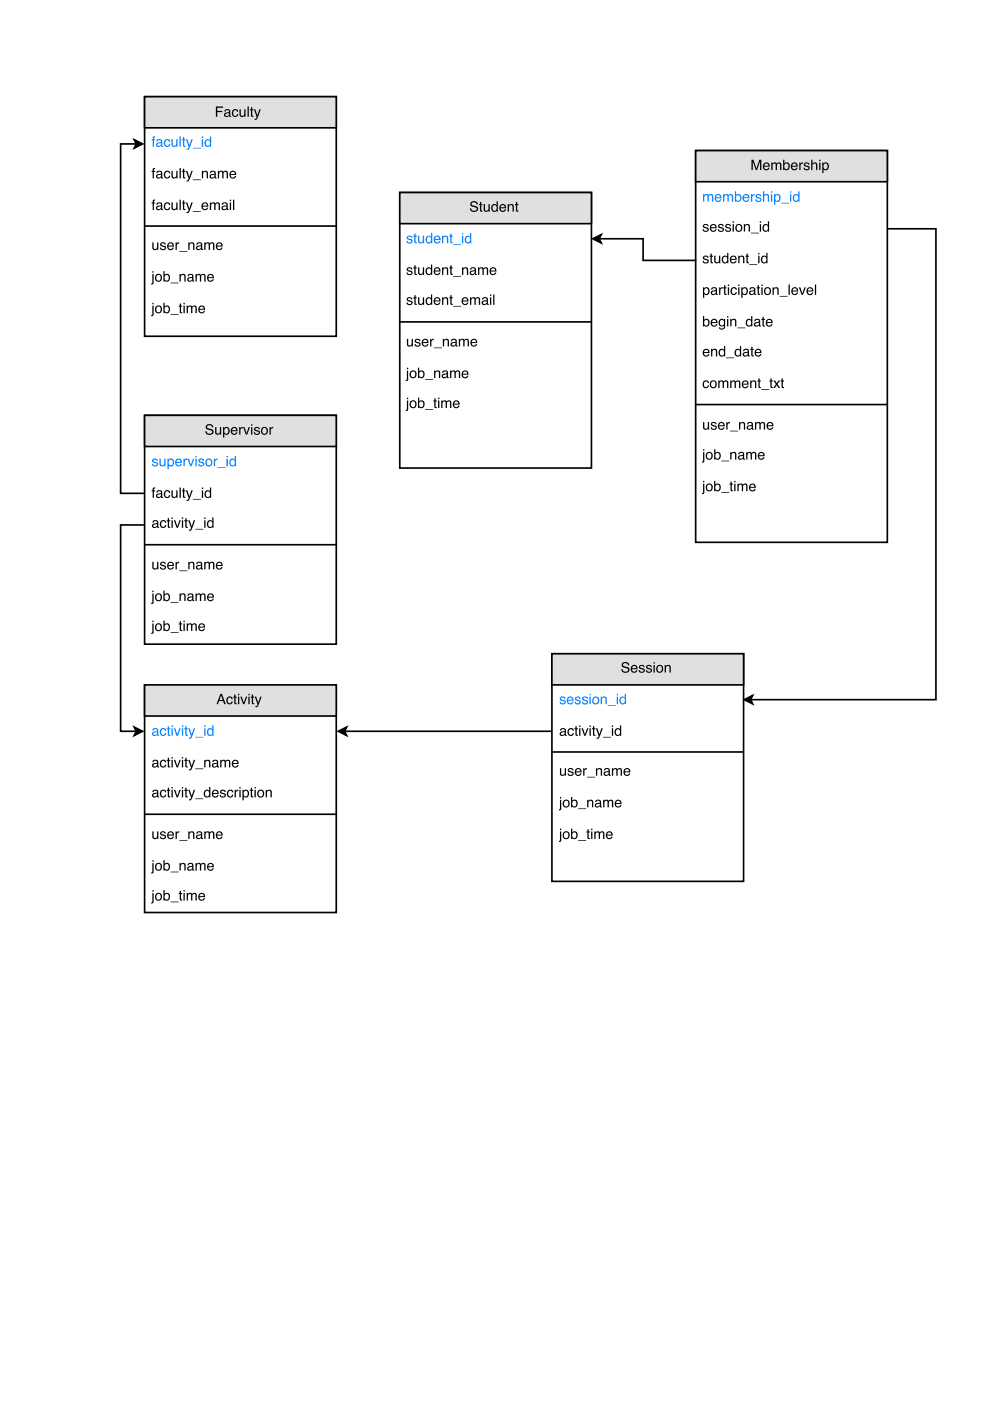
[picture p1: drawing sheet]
<svg xmlns="http://www.w3.org/2000/svg" width="210mm" height="297mm" viewBox="0 0 210 297" stroke-linecap="round" stroke-linejoin="round" font-family="sans-serif">
<path d="M30.7 20.5h40.6v50.8h-40.6z" fill="none" stroke="#000" stroke-width=".35"/>
<path d="M30.7 20.5h40.6v6.6h-40.6z" fill="#e0e0e0"/>
<path d="M30.7 20.5h40.6v6.6h-40.6z" fill="none" stroke="#000" stroke-width=".35"/>
<path d="M45.8 22.6h1.5v.2h-1.2v.7h1v.3h-1v1h-.3zM47.8 24.2a.38 .38 0 0 0 .5 .4 .38 .38 0 0 0 .2-.6zM47.7 23.3a.71 .71 0 0 1 1.1 .3v.9l.2 .1-.1 .2a.45 .45 0 0 0-.7 0 .49 .49 0 0 1-.7-.4 .49 .49 0 0 1 .5-.5l.5-.2a.36 .36 0 0 0-.3-.4 .36 .36 0 0 0-.4 .4h-.2zM49.4 23.4a.65 .65 0 0 1 .7-.3 .65 .65 0 0 1 .4 .6h-.2a.44 .44 0 0 0-.6-.3 .44 .44 0 0 0-.3 .6 .42 .42 0 0 0 .3 .6 .42 .42 0 0 0 .6-.4h.2a.72 .72 0 0 1-.9 .6 .72 .72 0 0 1-.4-1zM50.8 23.2h.3v1a.41 .41 0 0 0 .5 .4 .41 .41 0 0 0 .2-.6v-.8h.3v1.6h-.3v-.3a.55 .55 0 0 1-.6 .3 .55 .55 0 0 1-.4-.5zM52.5 22.6h.3v2.2h-.3zM53.2 22.7h.3v.5h.2v.2h-.2v1l.2 .2v.2h-.3l-.2-.2v-1.2h-.2v-.2h.2zM53.8 23.2h.3l.5 1.3 .4-1.3h.3l-.6 1.7a.53 .53 0 0 1-.7 .5v-.2h.2l.2-.4z" fill="#000"/>
<path d="M32.4 29l.5-.1v.2l-.3 .2v.2h.3v.2h-.3v1.4h-.2v-1.4h-.3v-.2h.3zM33.4 30.6a.38 .38 0 0 0 .5 .3 .38 .38 0 0 0 .2-.6zM33.2 29.7a.71 .71 0 0 1 1.2 .2v1h.2l-.2 .2a.45 .45 0 0 0-.7 0 .49 .49 0 0 1-.6-.3 .49 .49 0 0 1 .5-.6l.5-.1a.36 .36 0 0 0-.3-.4 .36 .36 0 0 0-.4 .3h-.2zM34.9 29.7a.65 .65 0 0 1 .7-.2 .65 .65 0 0 1 .5 .6h-.3a.44 .44 0 0 0-.6-.4 .44 .44 0 0 0-.2 .7 .42 .42 0 0 0 .3 .5 .42 .42 0 0 0 .5-.3h.3a.72 .72 0 0 1-.9 .5 .72 .72 0 0 1-.4-1zM36.4 29.5h.2v1.1a.41 .41 0 0 0 .6 .3 .41 .41 0 0 0 .2-.6v-.8h.2v1.6h-.2v-.2a.55 .55 0 0 1-.6 .2 .55 .55 0 0 1-.4-.5zM38.1 28.9h.2v2.2h-.2zM38.8 29.1h.3v.4h.2v.2h-.2v1.1l.2 .1v.2h-.3l-.2-.2v-1.2h-.2v-.2h.2zM39.4 29.5h.3l.4 1.3 .5-1.3h.3l-.7 1.7a.53 .53 0 0 1-.6 .5v-.2h.2l.2-.3zM40.9 31.3h1.7v.2h-1.7zM42.8 29.5h.3v1.6h-.3zM42.8 28.9h.3v.3h-.3zM43.8 29.9a.55 .55 0 0 0-.1 .7 .55 .55 0 0 0 .7 .2 .55 .55 0 0 0 .1-.8 .55 .55 0 0 0-.7-.1zM43.7 29.6l.5-.1 .3 .2v-.8h.3v2.2h-.3v-.2a.73 .73 0 0 1-1 .1 .73 .73 0 0 1-.1-1.1z" fill="#007fff"/>
<g fill="#000">
<path d="M32.4 35.7l.5-.1v.3l-.3 .1v.2h.3v.2h-.3v1.4h-.2v-1.4h-.3v-.2h.3zM33.4 37.3a.38 .38 0 0 0 .5 .3 .38 .38 0 0 0 .2-.6zM33.2 36.4a.71 .71 0 0 1 1.2 .2v1h.2l-.2 .3a.45 .45 0 0 0-.7 0 .49 .49 0 0 1-.6-.4 .49 .49 0 0 1 .5-.6l.5-.1a.36 .36 0 0 0-.3-.4 .36 .36 0 0 0-.4 .3h-.2zM34.9 36.4a.65 .65 0 0 1 .7-.2 .65 .65 0 0 1 .5 .6h-.3a.44 .44 0 0 0-.6-.4 .44 .44 0 0 0-.2 .7 .42 .42 0 0 0 .3 .5 .42 .42 0 0 0 .5-.3h.3a.72 .72 0 0 1-.9 .5 .72 .72 0 0 1-.4-1zM36.4 36.2h.2v1.1a.41 .41 0 0 0 .6 .3 .41 .41 0 0 0 .2-.6v-.8h.2v1.6h-.2v-.2a.55 .55 0 0 1-.6 .2 .55 .55 0 0 1-.4-.5zM38.1 35.6h.2v2.2h-.2zM38.8 35.8h.3v.4h.2v.2h-.2v1.1l.2 .1v.2h-.3l-.2-.2v-1.2h-.2v-.2h.2zM39.4 36.2h.3l.4 1.3 .5-1.3h.3l-.7 1.7a.53 .53 0 0 1-.6 .6v-.3h.2l.2-.3zM40.9 38h1.7v.2h-1.7zM42.8 36.2h.3v.3a.57 .57 0 0 1 .6-.3 .57 .57 0 0 1 .4 .6v1h-.3v-1a.39 .39 0 0 0-.5-.3 .39 .39 0 0 0-.2 .5v.8h-.3zM44.7 37.3a.38 .38 0 0 0 .5 .3 .38 .38 0 0 0 .2-.6zM44.6 36.4a.71 .71 0 0 1 1.1 .2l.1 1h.1l-.1 .3a.45 .45 0 0 0-.7 0 .49 .49 0 0 1-.7-.4 .49 .49 0 0 1 .5-.6l.6-.1a.36 .36 0 0 0-.4-.4 .36 .36 0 0 0-.4 .3h-.2zM46.2 36.2h.3v.3a.52 .52 0 0 1 .8-.1 .53 .53 0 0 1 .7-.2 .53 .53 0 0 1 .3 .6v1h-.2l-.1-1.2-.2-.2-.4 .3v1.1h-.3v-1a.36 .36 0 0 0-.4-.4 .36 .36 0 0 0-.2 .6v.8h-.3zM48.8 36.4a.73 .73 0 0 1 .9-.1 .73 .73 0 0 1 .4 .8h-1.2a.45 .45 0 0 0 .4 .5 .45 .45 0 0 0 .5-.3h.3a.78 .78 0 0 1-1.1 .5 .78 .78 0 0 1-.3-1.2zM49.1 36.6l-.2 .3h.9l-.3-.5z"/>
<path d="M32.4 42.4l.5-.1v.3l-.3 .1v.2h.3v.2h-.3v1.4h-.2v-1.4h-.3v-.2h.3zM33.4 44a.38 .38 0 0 0 .5 .3 .38 .38 0 0 0 .2-.6zM33.2 43.1a.71 .71 0 0 1 1.2 .2v1h.2l-.2 .3a.45 .45 0 0 0-.7 0 .49 .49 0 0 1-.6-.4 .49 .49 0 0 1 .5-.6l.5-.1a.36 .36 0 0 0-.3-.4 .36 .36 0 0 0-.4 .3h-.2zM34.9 43.1a.65 .65 0 0 1 .7-.2 .65 .65 0 0 1 .5 .6h-.3a.44 .44 0 0 0-.6-.4 .44 .44 0 0 0-.2 .7 .42 .42 0 0 0 .3 .5 .42 .42 0 0 0 .5-.3h.3a.72 .72 0 0 1-.9 .5 .72 .72 0 0 1-.4-1zM36.4 42.9h.2v1.1a.41 .41 0 0 0 .6 .3 .41 .41 0 0 0 .2-.6v-.8h.2v1.6h-.2v-.2a.55 .55 0 0 1-.6 .2 .55 .55 0 0 1-.4-.5zM38.1 42.3h.2v2.2h-.2zM38.8 42.5h.3v.4h.2v.2h-.2v1.1l.2 .1v.2h-.3l-.2-.2v-1.2h-.2v-.2h.2zM39.4 42.9h.3l.4 1.3 .5-1.3h.3l-.7 1.7a.53 .53 0 0 1-.6 .6v-.3h.2l.2-.3zM40.9 44.8h1.7v.1h-1.7zM42.9 43.1a.73 .73 0 0 1 .9-.1 .73 .73 0 0 1 .4 .8h-1.2a.45 .45 0 0 0 .3 .5 .45 .45 0 0 0 .6-.3h.2a.78 .78 0 0 1-1.1 .5 .78 .78 0 0 1-.2-1.2zM43.1 43.3l-.1 .3h.9l-.3-.5zM44.5 42.9h.3v.3a.52 .52 0 0 1 .9-.1 .53 .53 0 0 1 .6-.2 .53 .53 0 0 1 .3 .6v1h-.2l-.1-1.2-.2-.2-.4 .3v1.1h-.3v-1a.36 .36 0 0 0-.4-.4 .36 .36 0 0 0-.2 .6v.8h-.3zM47.3 44a.38 .38 0 0 0 .5 .3 .38 .38 0 0 0 .2-.6zM47.1 43.1a.71 .71 0 0 1 1.2 .2v1h.2l-.2 .3a.45 .45 0 0 0-.7 0 .49 .49 0 0 1-.6-.4 .49 .49 0 0 1 .5-.6l.5-.1a.36 .36 0 0 0-.3-.4 .36 .36 0 0 0-.4 .3h-.3zM48.7 42.9h.3v1.6h-.3zM48.7 42.3h.3v.3h-.3zM49.4 42.3h.3v2.2h-.3z"/>
<path d="M32.3 51.4h.3v1.1a.41 .41 0 0 0 .5 .3 .41 .41 0 0 0 .2-.6v-.8h.3v1.6h-.3v-.2a.55 .55 0 0 1-.6 .2 .55 .55 0 0 1-.4-.5zM34.1 51.5a.64 .64 0 0 1 1.1 .4h-.3a.34 .34 0 0 0-.3-.3 .34 .34 0 0 0-.4 .3l.1 .1a.76 .76 0 0 1 .9 .7 .69 .69 0 0 1-.8 .4 .69 .69 0 0 1-.5-.6h.3a.39 .39 0 0 0 .3 .3 .39 .39 0 0 0 .4-.3v-.1a.76 .76 0 0 1-.9-.7zM35.6 51.6a.73 .73 0 0 1 .9-.2 .73 .73 0 0 1 .4 .9h-1.2a.45 .45 0 0 0 .4 .5 .45 .45 0 0 0 .5-.3h.3a.78 .78 0 0 1-1.1 .5 .78 .78 0 0 1-.3-1.2zM35.9 51.7l-.2 .4h.9l-.3-.5zM37.2 51.4h.3v.3l.5-.3v.2l-.3 .1-.2 .2v1.1h-.3zM38 53.2h1.7v.2h-1.7zM39.9 51.4h.3v.2a.57 .57 0 0 1 .6-.2 .57 .57 0 0 1 .4 .6v1h-.3v-1a.39 .39 0 0 0-.4-.4 .39 .39 0 0 0-.3 .6v.8h-.3zM41.9 52.4a.38 .38 0 0 0 .4 .4 .38 .38 0 0 0 .2-.6zM41.7 51.6a.71 .71 0 0 1 1.2 .2v1h.1l-.1 .2a.45 .45 0 0 0-.7 0 .49 .49 0 0 1-.7-.3 .49 .49 0 0 1 .5-.6l.6-.2a.36 .36 0 0 0-.3-.3 .36 .36 0 0 0-.4 .3h-.3zM43.3 51.4h.3v.2a.52 .52 0 0 1 .9 0 .53 .53 0 0 1 .6-.2 .53 .53 0 0 1 .4 .5v1.1h-.3v-1.3l-.3-.1-.4 .2v1.2h-.3v-1.1a.36 .36 0 0 0-.4-.3 .36 .36 0 0 0-.2 .5v.9h-.3zM46 51.6a.73 .73 0 0 1 .9-.2 .73 .73 0 0 1 .3 .9h-1.2a.45 .45 0 0 0 .4 .5 .45 .45 0 0 0 .5-.3h.3a.78 .78 0 0 1-1.1 .5 .78 .78 0 0 1-.3-1.2zM46.2 51.7l-.2 .4h.9l-.3-.5z"/>
<path d="M32.3 57.5h.3v.3h-.3zM32.3 58.1h.3v2l-.2 .2h-.3v-.2l.2-.1zM33.3 58.5a.56 .56 0 0 0-.1 .7 .56 .56 0 0 0 .8 .1 .55 .55 0 0 0 0-.8 .55 .55 0 0 0-.7 0zM33.1 58.3a.78 .78 0 0 1 1.1 .1 .78 .78 0 0 1-.1 1.1 .78 .78 0 0 1-1.1-.1l-.1-.7zM34.6 57.5h.3v.8a.7 .7 0 0 1 .9-.1 .7 .7 0 0 1 .2 .9 .63 .63 0 0 1-.4 .6 .63 .63 0 0 1-.7-.2v.2h-.3zM35 58.4a.55 .55 0 0 0-.1 .8 .55 .55 0 0 0 .8 .1 .56 .56 0 0 0 0-.7 .56 .56 0 0 0-.7-.2zM36.2 59.9h1.7v.2h-1.7zM38.1 58.1h.2v.2a.57 .57 0 0 1 .7-.2 .57 .57 0 0 1 .4 .6v1h-.3v-1a.39 .39 0 0 0-.5-.4 .39 .39 0 0 0-.3 .6v.8h-.2zM40 59.1a.38 .38 0 0 0 .5 .4 .38 .38 0 0 0 .2-.6zM39.8 58.3a.71 .71 0 0 1 1.2 .2v1h.2l-.1 .2a.45 .45 0 0 0-.7 0 .49 .49 0 0 1-.7-.3 .49 .49 0 0 1 .5-.6l.5-.2a.36 .36 0 0 0-.3-.3 .36 .36 0 0 0-.4 .3h-.2zM41.4 58.1h.3v.2a.52 .52 0 0 1 .9 0 .53 .53 0 0 1 .6-.2 .53 .53 0 0 1 .4 .5v1.1h-.3v-1.3l-.3-.1-.3 .3v1.1h-.3v-1.1a.36 .36 0 0 0-.5-.3 .36 .36 0 0 0-.2 .5v.9h-.3zM44.1 58.3a.73 .73 0 0 1 .9-.2 .73 .73 0 0 1 .3 .9h-1.1a.45 .45 0 0 0 .3 .5 .45 .45 0 0 0 .6-.3h.2a.78 .78 0 0 1-1.1 .5 .78 .78 0 0 1-.2-1.2zM44.3 58.4l-.1 .4h.9l-.3-.5z"/>
<path d="M32.3 64.2h.3v.3h-.3zM32.3 64.8h.3v2l-.2 .2h-.3v-.2l.2-.1zM33.3 65.2a.56 .56 0 0 0-.1 .7 .56 .56 0 0 0 .8 .1 .55 .55 0 0 0 0-.8 .55 .55 0 0 0-.7 0zM33.1 65a.78 .78 0 0 1 1.1 .1 .78 .78 0 0 1-.1 1.1 .78 .78 0 0 1-1.1-.1l-.1-.7zM34.6 64.2h.3v.8a.7 .7 0 0 1 .9-.1 .7 .7 0 0 1 .2 .9 .63 .63 0 0 1-.4 .6 .63 .63 0 0 1-.7-.2v.2h-.3zM35 65.1a.55 .55 0 0 0-.1 .8 .55 .55 0 0 0 .8 .1 .56 .56 0 0 0 0-.7 .56 .56 0 0 0-.7-.2zM36.2 66.6h1.7v.2h-1.7zM38.1 64.4h.3v.4h.2v.2h-.2v1.1l.2 .1v.2h-.3l-.2-.2v-1.2h-.2v-.2h.2zM38.9 64.8h.3v1.6h-.3zM38.9 64.2h.3v.3h-.3zM39.6 64.8h.2v.2a.52 .52 0 0 1 .9 0 .53 .53 0 0 1 .7-.2 .53 .53 0 0 1 .3 .5v1.1h-.3v-1.2l-.2-.2-.4 .3v1.1h-.3v-1a.36 .36 0 0 0-.5-.4 .36 .36 0 0 0-.2 .5v.9h-.2zM42.2 65a.73 .73 0 0 1 .9-.1 .73 .73 0 0 1 .4 .8h-1.2a.45 .45 0 0 0 .4 .5 .45 .45 0 0 0 .5-.3h.3a.78 .78 0 0 1-1.2 .5 .78 .78 0 0 1-.2-1.2zM42.5 65.1l-.2 .4h.9l-.3-.5z"/>
</g>
<path d="M30.7 47.9h40.6" fill="none" stroke="#000" stroke-width=".35"/>
<path d="M84.8 40.8h40.6v58.4h-40.6z" fill="#fff"/>
<path d="M84.8 40.8h40.6v58.4h-40.6z" fill="none" stroke="#000" stroke-width=".35"/>
<path d="M84.8 40.8h40.6v6.6h-40.6z" fill="#e0e0e0"/>
<path d="M84.8 40.8h40.6v6.6h-40.6z" fill="none" stroke="#000" stroke-width=".35"/>
<path d="M99.9 42.8a.86 .86 0 0 1 1.4 .5h-.3a.51 .51 0 0 0-.5-.4 .51 .51 0 0 0-.5 .5l.3 .1a.84 .84 0 0 1 1 1 .93 .93 0 0 1-.9 .4 .93 .93 0 0 1-.8-.7h.3a.58 .58 0 0 0 .6 .5 .58 .58 0 0 0 .6-.5l-.5-.3a.67 .67 0 0 1-.8-.2 .67 .67 0 0 1 .1-.9zM101.8 42.8h.2v.5h.3v.2h-.3v1l.3 .2v.2h-.4l-.1-.2v-1.2h-.3v-.2h.3zM102.6 43.3h.2v1a.41 .41 0 0 0 .6 .4 .41 .41 0 0 0 .2-.6v-.8h.2v1.6h-.2v-.3a.55 .55 0 0 1-.6 .3 .55 .55 0 0 1-.4-.5zM104.5 43.6a.55 .55 0 0 0 0 .8 .55 .55 0 0 0 .7 .1 .55 .55 0 0 0 .1-.7 .55 .55 0 0 0-.8-.2zM104.5 43.4l.5-.1 .3 .2v-.8h.3v2.2h-.3v-.2a.73 .73 0 0 1-1 0 .73 .73 0 0 1-.1-1zM106.1 43.5a.73 .73 0 0 1 .9-.2 .73 .73 0 0 1 .3 .9h-1.2a.45 .45 0 0 0 .4 .5 .45 .45 0 0 0 .5-.3h.3a.78 .78 0 0 1-1.1 .4 .78 .78 0 0 1-.3-1.1zM106.3 43.6l-.1 .3h.8l-.3-.4zM107.6 43.3h.3v.2a.57 .57 0 0 1 .7-.2 .57 .57 0 0 1 .3 .6v1h-.2v-1a.39 .39 0 0 0-.5-.4 .39 .39 0 0 0-.3 .5v.9h-.3zM109.4 42.8h.3v.5h.2v.2h-.2v1l.2 .2v.2h-.3l-.2-.2v-1.2h-.2v-.2h.2z" fill="#000"/>
<path d="M86.4 50.1a.64 .64 0 0 1 1 .3h-.2a.34 .34 0 0 0-.4-.2 .34 .34 0 0 0-.3 .3h.1a.76 .76 0 0 1 .9 .8 .69 .69 0 0 1-.8 .3 .69 .69 0 0 1-.5-.5h.2a.39 .39 0 0 0 .4 .3 .39 .39 0 0 0 .4-.3l-.1-.1a.76 .76 0 0 1-.8-.8zM87.9 49.5h.2v.5h.3v.2h-.3v1l.3 .2v.2h-.4l-.1-.2v-1.2h-.3v-.2h.3zM88.6 50h.3v1a.41 .41 0 0 0 .6 .4 .41 .41 0 0 0 .2-.6v-.8h.2v1.6h-.2v-.3a.55 .55 0 0 1-.7 .3 .55 .55 0 0 1-.4-.5zM90.6 50.3a.55 .55 0 0 0-.1 .8 .55 .55 0 0 0 .8 .1 .55 .55 0 0 0 .1-.7 .55 .55 0 0 0-.8-.2zM90.5 50.1l.6-.1 .3 .2v-.8h.2v2.2h-.2v-.2a.73 .73 0 0 1-1 0 .73 .73 0 0 1-.1-1zM92.2 50.2a.73 .73 0 0 1 .8-.2 .73 .73 0 0 1 .4 .9h-1.2a.45 .45 0 0 0 .4 .5 .45 .45 0 0 0 .5-.3h.3a.78 .78 0 0 1-1.1 .4 .78 .78 0 0 1-.3-1.1zM92.4 50.3l-.2 .4h.9l-.3-.5zM93.7 50h.3v.2a.57 .57 0 0 1 .6-.2 .57 .57 0 0 1 .4 .6v1h-.2v-1a.39 .39 0 0 0-.5-.4 .39 .39 0 0 0-.3 .5v.9h-.3zM95.5 49.5h.2v.5h.3v.2h-.3v1l.3 .2v.2h-.4l-.1-.2v-1.2h-.2v-.2h.2zM96.1 51.8h1.7v.2h-1.7zM98 50h.2v1.6h-.2zM98 49.4h.2v.3h-.2zM98.9 50.3a.55 .55 0 0 0-.1 .8 .55 .55 0 0 0 .8 .1 .55 .55 0 0 0 .1-.7 .55 .55 0 0 0-.8-.2zM98.8 50.1l.6-.1 .3 .2v-.8h.2v2.2h-.2v-.2a.73 .73 0 0 1-1 0 .73 .73 0 0 1-.1-1z" fill="#007fff"/>
<g fill="#000">
<path d="M86.4 56.8a.64 .64 0 0 1 1 .3h-.2a.34 .34 0 0 0-.4-.2 .34 .34 0 0 0-.3 .3l.1 .1a.76 .76 0 0 1 .9 .7 .69 .69 0 0 1-.8 .4 .69 .69 0 0 1-.5-.6h.2a.39 .39 0 0 0 .4 .3 .39 .39 0 0 0 .4-.3l-.1-.1a.76 .76 0 0 1-.8-.8zM87.9 56.2h.2v.5h.3v.2h-.3v1l.3 .2v.2h-.4l-.1-.2v-1.2h-.3v-.2h.3zM88.6 56.7h.3v1a.41 .41 0 0 0 .6 .4 .41 .41 0 0 0 .2-.6v-.8h.2v1.6h-.2v-.3a.55 .55 0 0 1-.7 .3 .55 .55 0 0 1-.4-.5zM90.6 57a.55 .55 0 0 0-.1 .8 .55 .55 0 0 0 .8 .1 .55 .55 0 0 0 .1-.7 .55 .55 0 0 0-.8-.2zM90.5 56.8l.6-.1 .3 .2v-.8h.2v2.2h-.2v-.2a.73 .73 0 0 1-1 0 .73 .73 0 0 1-.1-1zM92.2 56.9a.73 .73 0 0 1 .8-.2 .73 .73 0 0 1 .4 .9h-1.2a.45 .45 0 0 0 .4 .5 .45 .45 0 0 0 .5-.3h.3a.78 .78 0 0 1-1.1 .4 .78 .78 0 0 1-.3-1.1zM92.4 57l-.2 .4h.9l-.3-.5zM93.7 56.7h.3v.2a.57 .57 0 0 1 .6-.2 .57 .57 0 0 1 .4 .6v1h-.2v-1a.39 .39 0 0 0-.5-.4 .39 .39 0 0 0-.3 .5v.9h-.3zM95.5 56.2h.2v.5h.3v.2h-.3v1l.3 .2v.2h-.4l-.1-.2v-1.2h-.2v-.2h.2zM96.1 58.5h1.7v.2h-1.7zM98 56.7h.2v.2a.57 .57 0 0 1 .7-.2 .57 .57 0 0 1 .4 .6v1h-.3v-1a.39 .39 0 0 0-.5-.4 .39 .39 0 0 0-.3 .5v.9h-.2zM99.9 57.7a.38 .38 0 0 0 .5 .4 .38 .38 0 0 0 .2-.6zM99.8 56.9a.71 .71 0 0 1 1.1 .2v.9l.2 .1-.1 .2a.45 .45 0 0 0-.7 0 .49 .49 0 0 1-.7-.4 .49 .49 0 0 1 .5-.5l.5-.2a.36 .36 0 0 0-.3-.3 .36 .36 0 0 0-.4 .3h-.2zM101.4 56.7h.2v.2a.52 .52 0 0 1 .9 0 .53 .53 0 0 1 .6-.2 .53 .53 0 0 1 .4 .5v1.1h-.3v-1.3l-.3-.1-.3 .2v1.2h-.3v-1.1a.36 .36 0 0 0-.5-.3 .36 .36 0 0 0-.2 .5v.9h-.2zM104 56.9a.73 .73 0 0 1 .9-.2 .73 .73 0 0 1 .4 .9h-1.2a.45 .45 0 0 0 .3 .5 .45 .45 0 0 0 .6-.3h.2a.78 .78 0 0 1-1.1 .4 .78 .78 0 0 1-.2-1.1zM104.2 57l-.1 .4h.9l-.3-.5z"/>
<path d="M86.4 63.1a.64 .64 0 0 1 1 .4h-.2a.34 .34 0 0 0-.4-.3 .34 .34 0 0 0-.3 .3l.1 .1a.76 .76 0 0 1 .9 .8 .69 .69 0 0 1-.8 .3 .69 .69 0 0 1-.5-.6h.2a.39 .39 0 0 0 .4 .4 .39 .39 0 0 0 .4-.4l-.1-.1a.76 .76 0 0 1-.8-.7zM87.9 62.6h.2v.4h.3v.3h-.3v1l.3 .1v.2h-.4l-.1-.2v-1.1h-.3v-.3h.3zM88.6 63h.3v1.1a.41 .41 0 0 0 .6 .3 .41 .41 0 0 0 .2-.6v-.8h.2v1.6h-.2v-.2a.55 .55 0 0 1-.7 .3 .55 .55 0 0 1-.4-.6zM90.6 63.4a.55 .55 0 0 0-.1 .7 .55 .55 0 0 0 .8 .2 .55 .55 0 0 0 .1-.8 .55 .55 0 0 0-.8-.1zM90.5 63.1l.6-.1 .3 .2v-.8h.2v2.2h-.2v-.2a.73 .73 0 0 1-1 .1 .73 .73 0 0 1-.1-1.1zM92.2 63.2a.73 .73 0 0 1 .8-.1 .73 .73 0 0 1 .4 .8h-1.2a.45 .45 0 0 0 .4 .5 .45 .45 0 0 0 .5-.3h.3a.78 .78 0 0 1-1.1 .5 .78 .78 0 0 1-.3-1.2zM92.4 63.4l-.2 .3h.9l-.3-.4zM93.7 63h.3v.3a.57 .57 0 0 1 .6-.3 .57 .57 0 0 1 .4 .6v1h-.2v-1a.39 .39 0 0 0-.5-.3 .39 .39 0 0 0-.3 .5v.8h-.3zM95.5 62.6h.2v.4h.3v.3h-.3v1l.3 .1v.2h-.4l-.1-.2v-1.1h-.2v-.3h.2zM96.1 64.9h1.7v.1h-1.7zM98.1 63.2a.73 .73 0 0 1 .9-.1 .73 .73 0 0 1 .3 .8h-1.1a.45 .45 0 0 0 .3 .5 .45 .45 0 0 0 .5-.3h.3a.78 .78 0 0 1-1.1 .5 .78 .78 0 0 1-.2-1.2zM98.3 63.4l-.1 .3h.9l-.3-.4zM99.7 63h.2v.3a.52 .52 0 0 1 .9 0 .53 .53 0 0 1 .6-.3 .53 .53 0 0 1 .4 .6v1h-.3v-1.2l-.3-.2-.3 .3v1.1h-.3v-1a.36 .36 0 0 0-.5-.4 .36 .36 0 0 0-.2 .6v.8h-.2zM102.4 64.1a.38 .38 0 0 0 .5 .3 .38 .38 0 0 0 .2-.6zM102.3 63.2a.71 .71 0 0 1 1.1 .2l.1 1h.1l-.1 .3a.45 .45 0 0 0-.7 0 .49 .49 0 0 1-.7-.4 .49 .49 0 0 1 .5-.6l.6-.1a.36 .36 0 0 0-.4-.4 .36 .36 0 0 0-.3 .3h-.3zM103.9 63h.3v1.6h-.3zM103.9 62.4h.3v.3h-.3zM104.6 62.4h.2v2.2h-.2z"/>
<path d="M86.3 71.9h.2v1a.41 .41 0 0 0 .6 .3 .41 .41 0 0 0 .2-.6v-.7h.3v1.5h-.3v-.2a.55 .55 0 0 1-.6 .3 .55 .55 0 0 1-.4-.6zM88.1 72a.64 .64 0 0 1 1 .3h-.2a.34 .34 0 0 0-.4-.3 .34 .34 0 0 0-.3 .3l.1 .1a.76 .76 0 0 1 .8 .8 .69 .69 0 0 1-.7 .3 .69 .69 0 0 1-.5-.6h.2a.39 .39 0 0 0 .4 .4 .39 .39 0 0 0 .4-.4h-.1a.76 .76 0 0 1-.8-.8zM89.6 72.1a.73 .73 0 0 1 .9-.2 .73 .73 0 0 1 .4 .8h-1.2a.45 .45 0 0 0 .3 .6 .45 .45 0 0 0 .6-.4h.2a.78 .78 0 0 1-1.1 .5 .78 .78 0 0 1-.2-1.2zM89.8 72.2l-.1 .3h.9l-.3-.4zM91.2 71.9h.2v.2l.6-.3v.3h-.3l-.2 .3v1h-.3zM92 73.7h1.7v.1h-1.7zM93.9 71.9h.2v.2a.57 .57 0 0 1 .7-.3 .57 .57 0 0 1 .4 .6v1h-.3v-1a.39 .39 0 0 0-.5-.3 .39 .39 0 0 0-.2 .5v.8h-.3zM95.8 72.9a.38 .38 0 0 0 .5 .3 .38 .38 0 0 0 .2-.5zM95.7 72a.71 .71 0 0 1 1.1 .3v.9l.2 .1-.1 .2a.45 .45 0 0 0-.7 0 .49 .49 0 0 1-.7-.4 .49 .49 0 0 1 .5-.6l.6-.1a.36 .36 0 0 0-.4-.4 .36 .36 0 0 0-.4 .3h-.2zM97.3 71.9h.2v.2a.52 .52 0 0 1 .9 0 .53 .53 0 0 1 .7-.3 .53 .53 0 0 1 .3 .6v1h-.3v-1.2l-.2-.1-.4 .2v1.1h-.3v-1a.36 .36 0 0 0-.4-.3 .36 .36 0 0 0-.2 .5v.8h-.3zM99.9 72.1a.73 .73 0 0 1 .9-.2 .73 .73 0 0 1 .4 .8h-1.2a.45 .45 0 0 0 .4 .6 .45 .45 0 0 0 .5-.4h.3a.78 .78 0 0 1-1.1 .5 .78 .78 0 0 1-.3-1.2zM100.2 72.2l-.2 .3h.9l-.3-.4z"/>
<path d="M86.3 78h.2v.3h-.2zM86.3 78.6h.2v1.9l-.2 .3h-.2l-.1-.2 .3-.1zM87.2 78.9a.56 .56 0 0 0 0 .8 .56 .56 0 0 0 .7 .1 .55 .55 0 0 0 .1-.8 .55 .55 0 0 0-.8-.1zM87 78.7a.78 .78 0 0 1 1.2 .2 .78 .78 0 0 1-.2 1.1 .78 .78 0 0 1-1.1-.2v-.7zM88.6 78h.3v.8a.7 .7 0 0 1 .9-.1 .7 .7 0 0 1 .2 .9 .63 .63 0 0 1-.4 .6 .63 .63 0 0 1-.7-.3v.3h-.3zM89 78.9a.55 .55 0 0 0-.1 .8 .55 .55 0 0 0 .7 .1 .56 .56 0 0 0 .1-.7 .56 .56 0 0 0-.7-.2zM90.1 80.4h1.7v.1h-1.7zM92 78.6h.3v.2a.57 .57 0 0 1 .6-.3 .57 .57 0 0 1 .4 .6v1.1h-.2v-1.1a.39 .39 0 0 0-.5-.3 .39 .39 0 0 0-.3 .5v.9h-.3zM94 79.6a.38 .38 0 0 0 .5 .3 .38 .38 0 0 0 .2-.5zM93.8 78.7a.71 .71 0 0 1 1.2 .3v.9l.2 .1-.2 .2a.45 .45 0 0 0-.7 0 .49 .49 0 0 1-.6-.4 .49 .49 0 0 1 .5-.6l.5-.1a.36 .36 0 0 0-.3-.4 .36 .36 0 0 0-.4 .3h-.3zM95.4 78.6h.3v.2a.52 .52 0 0 1 .9 0 .53 .53 0 0 1 .6-.3 .53 .53 0 0 1 .4 .6v1.1h-.3v-1.3l-.3-.1-.3 .2-.1 1.2h-.2v-1.1a.36 .36 0 0 0-.5-.3 .36 .36 0 0 0-.2 .5v.9h-.3zM98.1 78.8a.73 .73 0 0 1 .9-.2 .73 .73 0 0 1 .3 .8h-1.1a.45 .45 0 0 0 .3 .6 .45 .45 0 0 0 .5-.3h.3a.78 .78 0 0 1-1.1 .4 .78 .78 0 0 1-.2-1.2zM98.3 78.9l-.1 .3h.8l-.2-.4z"/>
<path d="M86.3 84.3h.2v.3h-.2zM86.3 84.9h.2v2l-.2 .2h-.2l-.1-.2 .3-.1zM87.2 85.3a.56 .56 0 0 0 0 .8 .56 .56 0 0 0 .7 0 .55 .55 0 0 0 .1-.8 .55 .55 0 0 0-.8 0zM87 85.1a.78 .78 0 0 1 1.2 .1 .78 .78 0 0 1-.2 1.1 .78 .78 0 0 1-1.1-.1v-.7zM88.6 84.3h.3v.8a.7 .7 0 0 1 .9-.1 .7 .7 0 0 1 .2 .9 .63 .63 0 0 1-.4 .6 .63 .63 0 0 1-.7-.2v.2h-.3zM89 85.2a.55 .55 0 0 0-.1 .8 .55 .55 0 0 0 .7 .1 .56 .56 0 0 0 .1-.7 .56 .56 0 0 0-.7-.2zM90.1 86.7h1.7v.2h-1.7zM92.1 84.5h.3v.4h.2v.2h-.2v1.1l.2 .1v.2h-.3l-.2-.2v-1.2h-.2v-.2h.2zM92.9 84.9h.3v1.6h-.3zM92.9 84.3h.3v.3h-.3zM93.6 84.9h.2v.2a.52 .52 0 0 1 .9 0 .53 .53 0 0 1 .6-.2 .53 .53 0 0 1 .4 .5v1.1h-.3v-1.2l-.3-.2-.3 .3v1.1h-.3v-1a.36 .36 0 0 0-.5-.4 .36 .36 0 0 0-.2 .6v.8h-.2zM96.2 85.1a.73 .73 0 0 1 .9-.1 .73 .73 0 0 1 .4 .8h-1.2a.45 .45 0 0 0 .3 .5 .45 .45 0 0 0 .6-.3h.2a.78 .78 0 0 1-1.1 .5 .78 .78 0 0 1-.2-1.2zM96.4 85.2l-.1 .4h.9l-.3-.5z"/>
</g>
<path d="M84.8 68.2h40.6" fill="none" stroke="#000" stroke-width=".35"/>
<path d="M30.7 88.1h40.6v48.5h-40.6z" fill="#fff"/>
<path d="M30.7 88.1h40.6v48.5h-40.6z" fill="none" stroke="#000" stroke-width=".35"/>
<path d="M30.7 88.1h40.6v6.6h-40.6z" fill="#e0e0e0"/>
<path d="M30.7 88.1h40.6v6.6h-40.6z" fill="none" stroke="#000" stroke-width=".35"/>
<path d="M43.8 90.1a.86 .86 0 0 1 1.4 .5h-.3a.51 .51 0 0 0-.5-.4 .51 .51 0 0 0-.5 .5l.3 .1a.84 .84 0 0 1 1.1 1 .93 .93 0 0 1-1 .4 .93 .93 0 0 1-.8-.8h.3a.58 .58 0 0 0 .6 .6 .58 .58 0 0 0 .6-.6l-.5-.2a.67 .67 0 0 1-.8-.3 .67 .67 0 0 1 .1-.8zM45.6 90.6h.3v1a.41 .41 0 0 0 .5 .3 .41 .41 0 0 0 .2-.6v-.7h.3v1.5h-.3v-.2a.55 .55 0 0 1-.6 .3 .55 .55 0 0 1-.4-.6zM47.7 90.9a.56 .56 0 0 0-.2 .7 .56 .56 0 0 0 .8 .2 .56 .56 0 0 0 .1-.7 .56 .56 0 0 0-.7-.2zM47.3 90.6h.3v.2a.7 .7 0 0 1 .9-.1 .7 .7 0 0 1 .2 .9 .62 .62 0 0 1-.5 .6 .62 .62 0 0 1-.6-.2v.8h-.3zM49.1 90.8a.73 .73 0 0 1 .9-.2 .73 .73 0 0 1 .4 .8h-1.2a.45 .45 0 0 0 .3 .6 .45 .45 0 0 0 .6-.4h.3a.78 .78 0 0 1-1.2 .5 .78 .78 0 0 1-.2-1.2zM49.3 90.9l-.1 .3h.9l-.3-.4zM50.7 90.6h.3v.2l.5-.3v.3h-.3l-.2 .3v1h-.3zM51.5 90.6h.3l.5 1.2 .4-1.2h.3l-.6 1.5h-.3zM53.2 90.6h.3v1.5h-.3zM53.2 90h.3v.3h-.3zM54 90.6a.64 .64 0 0 1 1.1 .4h-.3a.34 .34 0 0 0-.3-.3 .34 .34 0 0 0-.3 .3v.1a.76 .76 0 0 1 .9 .8 .69 .69 0 0 1-.7 .3 .69 .69 0 0 1-.6-.6h.3a.39 .39 0 0 0 .4 .4 .39 .39 0 0 0 .3-.4 .76 .76 0 0 1-.9-.8zM55.7 90.9a.56 .56 0 0 0 0 .8 .56 .56 0 0 0 .7 .1 .55 .55 0 0 0 .1-.8 .55 .55 0 0 0-.8-.1zM55.5 90.7a.78 .78 0 0 1 1.1 .1 .78 .78 0 0 1-.1 1.2 .78 .78 0 0 1-1.1-.2v-.7zM57.1 90.6h.3v.2l.5-.3v.3h-.3l-.2 .3v1h-.3z" fill="#000"/>
<path d="M32.4 97.4a.64 .64 0 0 1 1.1 .3h-.3a.34 .34 0 0 0-.3-.3 .34 .34 0 0 0-.4 .3l.1 .1a.76 .76 0 0 1 .9 .8 .69 .69 0 0 1-.7 .3 .69 .69 0 0 1-.6-.6h.3a.39 .39 0 0 0 .4 .4 .39 .39 0 0 0 .3-.4 .76 .76 0 0 1-.9-.8zM33.8 97.3h.3v1a.41 .41 0 0 0 .5 .3 .41 .41 0 0 0 .2-.6v-.7h.3v1.5h-.3l.1-.2a.55 .55 0 0 1-.7 .3 .55 .55 0 0 1-.4-.6zM35.9 97.6a.56 .56 0 0 0-.2 .7 .56 .56 0 0 0 .8 .2 .56 .56 0 0 0 .1-.7 .56 .56 0 0 0-.7-.2zM35.5 97.3h.3v.2a.7 .7 0 0 1 .9-.1 .7 .7 0 0 1 .2 .9 .62 .62 0 0 1-.5 .6 .62 .62 0 0 1-.6-.2v.8h-.3zM37.3 97.5a.73 .73 0 0 1 .9-.2 .73 .73 0 0 1 .4 .8h-1.2a.45 .45 0 0 0 .4 .6 .45 .45 0 0 0 .5-.4h.3a.78 .78 0 0 1-1.2 .5 .78 .78 0 0 1-.2-1.2zM37.6 97.6l-.2 .3h.9l-.3-.4zM38.9 97.3h.3v.2l.5-.3v.3h-.3l-.2 .3v1h-.3zM39.7 97.3h.4l.4 1.3 .4-1.3h.3l-.6 1.5h-.3zM41.4 97.3h.3v1.5h-.3zM41.4 96.7h.3v.3h-.3zM42.2 97.4a.64 .64 0 0 1 1.1 .3h-.3a.34 .34 0 0 0-.3-.3 .34 .34 0 0 0-.3 .3v.1a.76 .76 0 0 1 .9 .8 .69 .69 0 0 1-.7 .3 .69 .69 0 0 1-.6-.6h.3a.39 .39 0 0 0 .4 .4 .39 .39 0 0 0 .3-.4 .76 .76 0 0 1-.9-.8zM43.9 97.6a.56 .56 0 0 0 0 .8 .56 .56 0 0 0 .7 .1 .55 .55 0 0 0 .1-.8 .55 .55 0 0 0-.8-.1zM43.7 97.4a.78 .78 0 0 1 1.1 .2 .78 .78 0 0 1-.1 1.1 .78 .78 0 0 1-1.1-.2v-.7zM45.3 97.3h.3v.2l.5-.3v.3h-.2l-.3 .3v1h-.3zM46.2 99.1h1.6v.1h-1.6zM48 97.3h.3v1.5h-.3zM48 96.7h.3v.3h-.3zM49 97.6a.55 .55 0 0 0-.1 .8 .55 .55 0 0 0 .8 .1 .55 .55 0 0 0 .1-.7 .55 .55 0 0 0-.8-.2zM48.9 97.3l.6-.1 .3 .3v-.8h.2v2.1h-.2v-.2a.73 .73 0 0 1-1 .1 .73 .73 0 0 1-.1-1z" fill="#007fff"/>
<g fill="#000">
<path d="M32.4 103.5l.5-.2v.3l-.3 .2v.2h.3v.2h-.3v1.4h-.2v-1.4h-.3v-.2h.3zM33.4 105a.38 .38 0 0 0 .5 .3 .38 .38 0 0 0 .2-.5zM33.2 104.1a.71 .71 0 0 1 1.2 .3v.9l.2 .1-.2 .2a.45 .45 0 0 0-.7 0 .49 .49 0 0 1-.6-.4 .49 .49 0 0 1 .5-.6l.5-.1a.36 .36 0 0 0-.3-.4 .36 .36 0 0 0-.4 .3h-.2zM34.9 104.1a.65 .65 0 0 1 .7-.2 .65 .65 0 0 1 .5 .6h-.3a.44 .44 0 0 0-.6-.3 .44 .44 0 0 0-.2 .6 .42 .42 0 0 0 .3 .6 .42 .42 0 0 0 .5-.4h.3a.72 .72 0 0 1-.9 .6 .72 .72 0 0 1-.4-1.1zM36.4 104h.2v1a.41 .41 0 0 0 .6 .3 .41 .41 0 0 0 .2-.6v-.7h.2v1.6h-.2v-.3a.55 .55 0 0 1-.6 .3 .55 .55 0 0 1-.4-.6zM38.1 103.4h.2v2.2h-.2zM38.8 103.5h.3v.5h.2v.2h-.2v1l.2 .1v.3h-.3l-.2-.2v-1.2h-.2v-.2h.2zM39.4 104h.3l.4 1.3 .5-1.3h.3l-.7 1.7a.53 .53 0 0 1-.6 .5v-.3h.2l.2-.3zM40.9 105.8h1.7v.1h-1.7zM42.8 104h.3v1.6h-.3zM42.8 103.4h.3v.3h-.3zM43.8 104.3a.55 .55 0 0 0-.1 .8 .55 .55 0 0 0 .7 .1 .55 .55 0 0 0 .1-.7 .55 .55 0 0 0-.7-.2zM43.7 104l.5-.1 .3 .3v-.8h.3v2.2h-.3v-.3a.73 .73 0 0 1-1 .1 .73 .73 0 0 1-.1-1z"/>
<path d="M32.3 119.1h.3v1.1a.41 .41 0 0 0 .5 .3 .41 .41 0 0 0 .2-.6v-.8h.3v1.6h-.3v-.2a.55 .55 0 0 1-.6 .2 .55 .55 0 0 1-.4-.5zM34.1 119.2a.64 .64 0 0 1 1.1 .4h-.3a.34 .34 0 0 0-.3-.3 .34 .34 0 0 0-.4 .3l.1 .1a.76 .76 0 0 1 .9 .8 .69 .69 0 0 1-.8 .3 .69 .69 0 0 1-.5-.6h.3a.39 .39 0 0 0 .3 .4 .39 .39 0 0 0 .4-.4v-.1a.76 .76 0 0 1-.9-.7zM35.6 119.3a.73 .73 0 0 1 .9-.1 .73 .73 0 0 1 .4 .8h-1.2a.45 .45 0 0 0 .4 .5 .45 .45 0 0 0 .5-.3h.3a.78 .78 0 0 1-1.1 .5 .78 .78 0 0 1-.3-1.2zM35.9 119.5l-.2 .3h.9l-.3-.5zM37.2 119.1h.3v.3l.5-.3v.3h-.3l-.2 .2v1.1h-.3zM38 121h1.7v.1h-1.7zM39.9 119.1h.3v.3a.57 .57 0 0 1 .6-.3 .57 .57 0 0 1 .4 .6v1h-.3v-1a.39 .39 0 0 0-.4-.3 .39 .39 0 0 0-.3 .5v.8h-.3zM41.9 120.2a.38 .38 0 0 0 .4 .3 .38 .38 0 0 0 .2-.6zM41.7 119.3a.71 .71 0 0 1 1.2 .2v1h.1l-.1 .3a.45 .45 0 0 0-.7 0 .49 .49 0 0 1-.7-.4 .49 .49 0 0 1 .5-.6l.6-.1a.36 .36 0 0 0-.3-.4 .36 .36 0 0 0-.4 .3h-.3zM43.3 119.1h.3v.3a.52 .52 0 0 1 .9-.1 .53 .53 0 0 1 .6-.2 .53 .53 0 0 1 .4 .6v1h-.3v-1.2l-.3-.2-.4 .3v1.1h-.3v-1a.36 .36 0 0 0-.4-.4 .36 .36 0 0 0-.2 .6v.8h-.3zM46 119.3a.73 .73 0 0 1 .9-.1 .73 .73 0 0 1 .3 .8h-1.2a.45 .45 0 0 0 .4 .5 .45 .45 0 0 0 .5-.3h.3a.78 .78 0 0 1-1.1 .5 .78 .78 0 0 1-.3-1.2zM46.2 119.5l-.2 .3h.9l-.3-.5z"/>
<path d="M32.5 111.3a.38 .38 0 0 0 .5 .4 .38 .38 0 0 0 .2-.6zM32.4 110.5a.71 .71 0 0 1 1.2 .2v1h.1l-.1 .2a.45 .45 0 0 0-.7 0 .49 .49 0 0 1-.7-.3 .49 .49 0 0 1 .5-.6l.6-.1a.36 .36 0 0 0-.4-.4 .36 .36 0 0 0-.3 .3h-.3zM34.1 110.5a.65 .65 0 0 1 .7-.2 .65 .65 0 0 1 .4 .5h-.2a.44 .44 0 0 0-.6-.3 .44 .44 0 0 0-.2 .7 .42 .42 0 0 0 .3 .5 .42 .42 0 0 0 .5-.4h.2a.72 .72 0 0 1-.9 .6 .72 .72 0 0 1-.4-1zM35.6 109.9h.2v.4h.3v.2h-.3v1.1l.3 .1v.2h-.4l-.1-.2v-1.2h-.2v-.2h.2zM36.4 110.3h.2v1.6h-.2zM36.4 109.7h.2v.3h-.2zM36.9 110.3h.3l.4 1.3 .4-1.3h.3l-.6 1.6h-.3zM38.6 110.3h.2v1.6h-.2zM38.6 109.7h.2v.3h-.2zM39.3 109.9h.3v.4h.2v.2h-.2v1.1l.2 .1v.2h-.3l-.2-.2v-1.2h-.2v-.2h.2zM39.9 110.3h.3l.4 1.3 .5-1.3h.3l-.7 1.7a.53 .53 0 0 1-.6 .5v-.2h.2l.2-.4zM41.4 112.1h1.7v.2h-1.7zM43.3 110.3h.3v1.6h-.3zM43.3 109.7h.3v.3h-.3zM44.3 110.7a.55 .55 0 0 0-.1 .7 .55 .55 0 0 0 .7 .2 .55 .55 0 0 0 .1-.8 .55 .55 0 0 0-.7-.1zM44.2 110.4l.5-.1 .3 .2v-.8h.3v2.2h-.3v-.2a.73 .73 0 0 1-1 0 .73 .73 0 0 1-.1-1z"/>
<path d="M32.3 125.2h.3v.3h-.3zM32.3 125.8h.3v2l-.2 .2-.3 .1v-.3l.2-.1zM33.3 126.2a.56 .56 0 0 0-.1 .8 .56 .56 0 0 0 .8 0 .55 .55 0 0 0 0-.7 .55 .55 0 0 0-.7-.1zM33.1 126a.78 .78 0 0 1 1.1 .1 .78 .78 0 0 1-.1 1.1 .78 .78 0 0 1-1.1-.1l-.1-.7zM34.6 125.2h.3v.8a.7 .7 0 0 1 .9-.1 .7 .7 0 0 1 .2 .9 .63 .63 0 0 1-.4 .6 .63 .63 0 0 1-.7-.2v.2h-.3zM35 126.2a.55 .55 0 0 0-.1 .7 .55 .55 0 0 0 .8 .2 .56 .56 0 0 0 0-.8 .56 .56 0 0 0-.7-.1zM36.2 127.7h1.7v.1h-1.7zM38.1 125.8h.2v.3a.57 .57 0 0 1 .7-.3 .57 .57 0 0 1 .4 .6v1h-.3v-1a.39 .39 0 0 0-.5-.3 .39 .39 0 0 0-.3 .5v.8h-.2zM40 126.9a.38 .38 0 0 0 .5 .3 .38 .38 0 0 0 .2-.6zM39.8 126a.71 .71 0 0 1 1.2 .2v1h.2l-.1 .3a.45 .45 0 0 0-.7 0 .49 .49 0 0 1-.7-.4 .49 .49 0 0 1 .5-.6l.5-.1a.36 .36 0 0 0-.3-.4 .36 .36 0 0 0-.4 .3h-.2zM41.4 125.8h.3v.3a.52 .52 0 0 1 .9-.1 .53 .53 0 0 1 .6-.2 .53 .53 0 0 1 .4 .6v1h-.3v-1.2l-.3-.2-.3 .3v1.1h-.3v-1a.36 .36 0 0 0-.5-.4 .36 .36 0 0 0-.2 .6v.8h-.3zM44.1 126a.73 .73 0 0 1 .9-.1 .73 .73 0 0 1 .3 .8h-1.1a.45 .45 0 0 0 .3 .5 .45 .45 0 0 0 .6-.3h.2a.78 .78 0 0 1-1.1 .5 .78 .78 0 0 1-.2-1.2zM44.3 126.2l-.1 .3h.9l-.3-.5z"/>
<path d="M32.3 131.6h.3v.3h-.3zM32.3 132.2h.3v2l-.2 .2h-.3v-.2l.2-.1zM33.3 132.6a.56 .56 0 0 0-.1 .7 .56 .56 0 0 0 .8 .1 .55 .55 0 0 0 0-.8 .55 .55 0 0 0-.7 0zM33.1 132.4a.78 .78 0 0 1 1.1 .1 .78 .78 0 0 1-.1 1.1 .78 .78 0 0 1-1.1-.2l-.1-.6zM34.6 131.6h.3v.8a.7 .7 0 0 1 .9-.1 .7 .7 0 0 1 .2 .9 .63 .63 0 0 1-.4 .6 .63 .63 0 0 1-.7-.2v.2h-.3zM35 132.5a.55 .55 0 0 0-.1 .8 .55 .55 0 0 0 .8 .1 .56 .56 0 0 0 0-.7 .56 .56 0 0 0-.7-.2zM36.2 134h1.7v.2h-1.7zM38.1 131.7h.3v.5h.2v.2h-.2v1l.2 .2v.2h-.3l-.2-.2v-1.2h-.2v-.2h.2zM38.9 132.2h.3v1.6h-.3zM38.9 131.6h.3v.3h-.3zM39.6 132.2h.2v.2a.52 .52 0 0 1 .9 0 .53 .53 0 0 1 .7-.2 .53 .53 0 0 1 .3 .5v1.1h-.3v-1.3l-.2-.1-.4 .2v1.2h-.3v-1.1a.36 .36 0 0 0-.5-.3 .36 .36 0 0 0-.2 .5v.9h-.2zM42.2 132.4a.73 .73 0 0 1 .9-.2 .73 .73 0 0 1 .4 .9h-1.2a.45 .45 0 0 0 .4 .5 .45 .45 0 0 0 .5-.3h.3a.78 .78 0 0 1-1.2 .4 .78 .78 0 0 1-.2-1.1zM42.5 132.5l-.2 .3h.9l-.3-.4z"/>
</g>
<path d="M30.7 115.5h40.6" fill="none" stroke="#000" stroke-width=".35"/>
<path d="M147.5 31.9h40.6v83.1h-40.6z" fill="#fff"/>
<path d="M147.5 31.9h40.6v83.1h-40.6z" fill="none" stroke="#000" stroke-width=".35"/>
<path d="M147.5 31.9h40.6v6.6h-40.6z" fill="#e0e0e0"/>
<path d="M147.5 31.9h40.6v6.6h-40.6z" fill="none" stroke="#000" stroke-width=".35"/>
<path d="M159.3 33.9h.5l.6 1.8 .6-1.8h.4v2.2h-.3v-1.9l-.6 1.9h-.3l-.6-1.9v1.9h-.3zM162 34.7a.73 .73 0 0 1 .8-.2 .73 .73 0 0 1 .4 .8h-1.2a.45 .45 0 0 0 .4 .6 .45 .45 0 0 0 .5-.3h.3a.78 .78 0 0 1-1.1 .4 .78 .78 0 0 1-.3-1.2zM162.2 34.8l-.2 .3h.9l-.3-.4zM163.5 34.5h.3v.2a.52 .52 0 0 1 .9 0 .53 .53 0 0 1 .6-.3 .53 .53 0 0 1 .4 .6v1.1h-.3v-1.3l-.3-.1-.3 .2-.1 1.2h-.2v-1.1a.36 .36 0 0 0-.5-.3 .36 .36 0 0 0-.2 .5v.9h-.3zM166 33.9h.3v.8a.7 .7 0 0 1 .9-.1 .7 .7 0 0 1 .2 .9 .63 .63 0 0 1-.4 .6 .63 .63 0 0 1-.7-.3v.3h-.3zM166.4 34.8a.55 .55 0 0 0-.1 .8 .55 .55 0 0 0 .8 .1 .56 .56 0 0 0 0-.7 .56 .56 0 0 0-.7-.2zM167.9 34.7a.73 .73 0 0 1 .9-.2 .73 .73 0 0 1 .3 .8h-1.1a.45 .45 0 0 0 .3 .6 .45 .45 0 0 0 .5-.3h.3a.78 .78 0 0 1-1.1 .4 .78 .78 0 0 1-.2-1.2zM168.1 34.8l-.1 .3h.9l-.3-.4zM169.5 34.5h.2v.2l.5-.3v.3h-.2l-.2 .3-.1 1.1h-.2zM170.6 34.6a.64 .64 0 0 1 1 .3h-.2a.34 .34 0 0 0-.4-.3 .34 .34 0 0 0-.3 .4h.1a.76 .76 0 0 1 .8 .8 .69 .69 0 0 1-.7 .3 .69 .69 0 0 1-.5-.5h.2a.39 .39 0 0 0 .4 .3 .39 .39 0 0 0 .4-.4h-.1a.76 .76 0 0 1-.8-.8zM172 33.9h.3v.8a.56 .56 0 0 1 .6-.2 .56 .56 0 0 1 .4 .5v1.1h-.3v-1.1a.39 .39 0 0 0-.5-.3 .39 .39 0 0 0-.2 .5v.9h-.3zM173.7 34.5h.3v1.6h-.3zM173.7 33.9h.3v.3h-.3zM174.7 34.8a.56 .56 0 0 0-.1 .7 .56 .56 0 0 0 .7 .2 .56 .56 0 0 0 .2-.7 .56 .56 0 0 0-.8-.2zM174.3 34.5h.3v.2a.7 .7 0 0 1 1-.1 .7 .7 0 0 1 .1 .9 .62 .62 0 0 1-.4 .6 .62 .62 0 0 1-.7-.2v.8h-.3z" fill="#000"/>
<path d="M149.1 41.2h.2v.2a.52 .52 0 0 1 .9 0 .53 .53 0 0 1 .6-.2 .53 .53 0 0 1 .4 .5v1.1h-.3v-1.3l-.2-.1-.4 .2v1.2h-.3v-1.1a.36 .36 0 0 0-.5-.3 .36 .36 0 0 0-.2 .5v.9h-.2zM151.7 41.4a.73 .73 0 0 1 .9-.2 .73 .73 0 0 1 .4 .8h-1.2a.45 .45 0 0 0 .3 .6 .45 .45 0 0 0 .6-.3h.2a.78 .78 0 0 1-1.1 .4 .78 .78 0 0 1-.2-1.2zM151.9 41.5l-.1 .3h.9l-.3-.4zM153.3 41.2h.3v.2a.52 .52 0 0 1 .9 0 .53 .53 0 0 1 .6-.2 .53 .53 0 0 1 .3 .5v1.1h-.2l-.1-1.3-.2-.1-.4 .2v1.2h-.3v-1.1a.36 .36 0 0 0-.4-.3 .36 .36 0 0 0-.2 .5v.9h-.3zM155.8 40.6h.3v.8a.7 .7 0 0 1 .9-.1 .7 .7 0 0 1 .2 .9 .63 .63 0 0 1-.4 .6 .63 .63 0 0 1-.7-.2v.2h-.3zM156.2 41.5a.55 .55 0 0 0-.1 .8 .55 .55 0 0 0 .7 .1 .56 .56 0 0 0 .1-.7 .56 .56 0 0 0-.7-.2zM157.6 41.4a.73 .73 0 0 1 .9-.2 .73 .73 0 0 1 .4 .8h-1.2a.45 .45 0 0 0 .4 .6 .45 .45 0 0 0 .5-.3h.3a.78 .78 0 0 1-1.1 .4 .78 .78 0 0 1-.3-1.2zM157.9 41.5l-.2 .3h.9l-.3-.4zM159.2 41.2h.3v.2l.5-.3v.3h-.3l-.2 .3v1.1h-.3zM160.3 41.3a.64 .64 0 0 1 1.1 .3h-.3a.34 .34 0 0 0-.3-.3 .34 .34 0 0 0-.3 .4h.1a.76 .76 0 0 1 .8 .8 .69 .69 0 0 1-.7 .3 .69 .69 0 0 1-.6-.5h.3a.39 .39 0 0 0 .4 .3 .39 .39 0 0 0 .4-.4h-.1a.76 .76 0 0 1-.9-.8zM161.8 40.6h.2v.8a.56 .56 0 0 1 .7-.2 .56 .56 0 0 1 .4 .5v1.1h-.3v-1a.39 .39 0 0 0-.5-.4 .39 .39 0 0 0-.3 .5v.9h-.2zM163.5 41.2h.2v1.6h-.2zM163.5 40.6h.2v.3h-.2zM164.5 41.5a.56 .56 0 0 0-.1 .7 .56 .56 0 0 0 .7 .2 .56 .56 0 0 0 .1-.7 .56 .56 0 0 0-.7-.2zM164.1 41.2h.3v.2a.7 .7 0 0 1 .9-.1 .7 .7 0 0 1 .2 .9 .62 .62 0 0 1-.5 .6 .62 .62 0 0 1-.6-.2v.8h-.3zM165.6 43h1.7v.1h-1.7zM167.5 41.2h.3v1.6h-.3zM167.5 40.6h.3v.3h-.3zM168.5 41.5a.55 .55 0 0 0-.1 .8 .55 .55 0 0 0 .7 .1 .55 .55 0 0 0 .1-.7 .55 .55 0 0 0-.7-.2zM168.4 41.2h.5l.3 .2v-.8h.3v2.2h-.2v-.3a.73 .73 0 0 1-1.1 .1 .73 .73 0 0 1 0-1z" fill="#007fff"/>
<g fill="#000">
<path d="M149.2 47.6a.64 .64 0 0 1 1 .4h-.2a.34 .34 0 0 0-.4-.3 .34 .34 0 0 0-.3 .3l.1 .1a.76 .76 0 0 1 .8 .7 .69 .69 0 0 1-.7 .4 .69 .69 0 0 1-.5-.6h.2a.39 .39 0 0 0 .4 .3 .39 .39 0 0 0 .4-.3l-.1-.1a.76 .76 0 0 1-.8-.7zM150.7 47.7a.73 .73 0 0 1 .9-.1 .73 .73 0 0 1 .4 .8h-1.2a.45 .45 0 0 0 .3 .5 .45 .45 0 0 0 .6-.3h.2a.78 .78 0 0 1-1.1 .5 .78 .78 0 0 1-.2-1.2zM150.9 47.8l-.1 .4h.9l-.3-.5zM152.4 47.6a.64 .64 0 0 1 1.1 .4h-.3a.34 .34 0 0 0-.4-.3 .34 .34 0 0 0-.3 .3l.1 .1a.76 .76 0 0 1 .9 .7 .69 .69 0 0 1-.8 .4 .69 .69 0 0 1-.5-.6h.2a.39 .39 0 0 0 .4 .3 .39 .39 0 0 0 .4-.3l-.1-.1a.76 .76 0 0 1-.8-.7zM153.9 47.6a.64 .64 0 0 1 1.1 .4h-.3a.34 .34 0 0 0-.3-.3 .34 .34 0 0 0-.3 .3v.1a.76 .76 0 0 1 .9 .7 .69 .69 0 0 1-.7 .4 .69 .69 0 0 1-.6-.6h.3a.39 .39 0 0 0 .4 .3 .39 .39 0 0 0 .3-.3v-.1a.76 .76 0 0 1-.9-.7zM155.3 47.5h.3v1.6h-.3zM155.3 46.9h.3v.3h-.3zM156.3 47.9a.56 .56 0 0 0-.1 .8 .56 .56 0 0 0 .8 0 .55 .55 0 0 0 .1-.7 .55 .55 0 0 0-.8-.1zM156.1 47.7a.78 .78 0 0 1 1.1 .1 .78 .78 0 0 1-.1 1.1 .78 .78 0 0 1-1.1-.1l-.1-.7zM157.7 47.5h.3v.2a.57 .57 0 0 1 .6-.2 .57 .57 0 0 1 .4 .6v1h-.3v-1a.39 .39 0 0 0-.4-.4 .39 .39 0 0 0-.3 .6v.8h-.3zM159.2 49.3h1.7v.2h-1.7zM161.1 47.5h.3v1.6h-.3zM161.1 46.9h.3v.3h-.3zM162.1 47.9a.55 .55 0 0 0-.1 .7 .55 .55 0 0 0 .7 .2 .55 .55 0 0 0 .1-.8 .55 .55 0 0 0-.7-.1zM162 47.6l.5-.1 .3 .2v-.8h.3v2.2h-.3v-.2a.73 .73 0 0 1-1 0 .73 .73 0 0 1-.1-1z"/>
<path d="M149.2 54.3a.64 .64 0 0 1 1 .4h-.2a.34 .34 0 0 0-.4-.3 .34 .34 0 0 0-.3 .3l.1 .1a.76 .76 0 0 1 .8 .7 .69 .69 0 0 1-.7 .4 .69 .69 0 0 1-.5-.6h.2a.39 .39 0 0 0 .4 .3 .39 .39 0 0 0 .4-.3l-.1-.1a.76 .76 0 0 1-.8-.7zM150.6 53.8h.3v.4h.3v.2h-.3v1.1l.3 .1v.2h-.4l-.1-.2-.1-1.2h-.2v-.2h.2zM151.4 54.2h.3v1.1a.41 .41 0 0 0 .5 .3 .41 .41 0 0 0 .2-.6v-.8h.3v1.6h-.2v-.2a.55 .55 0 0 1-.7 .2 .55 .55 0 0 1-.4-.5zM153.4 54.6a.55 .55 0 0 0-.1 .7 .55 .55 0 0 0 .8 .2 .55 .55 0 0 0 .1-.8 .55 .55 0 0 0-.8-.1zM153.3 54.3l.6-.1 .3 .2v-.8h.2v2.2h-.2v-.2a.73 .73 0 0 1-1 0 .73 .73 0 0 1-.1-1zM154.9 54.4a.73 .73 0 0 1 .9-.1 .73 .73 0 0 1 .4 .8h-1.2a.45 .45 0 0 0 .4 .5 .45 .45 0 0 0 .5-.3h.3a.78 .78 0 0 1-1.1 .5 .78 .78 0 0 1-.3-1.2zM155.2 54.5l-.2 .4h.9l-.3-.5zM156.5 54.2h.3v.2a.57 .57 0 0 1 .6-.2 .57 .57 0 0 1 .4 .6v1h-.3v-1a.39 .39 0 0 0-.4-.4 .39 .39 0 0 0-.3 .6v.8h-.3zM158.3 53.8h.2v.4h.3v.2h-.3v1.1l.3 .1v.2h-.4l-.1-.2v-1.2h-.2v-.2h.2zM158.9 56h1.7v.2h-1.7zM160.8 54.2h.2v1.6h-.2zM160.8 53.6h.2v.3h-.2zM161.7 54.6a.55 .55 0 0 0-.1 .7 .55 .55 0 0 0 .8 .2 .55 .55 0 0 0 .1-.8 .55 .55 0 0 0-.8-.1zM161.6 54.3l.6-.1 .3 .2v-.8h.2v2.2h-.2v-.2a.73 .73 0 0 1-1 0 .73 .73 0 0 1-.1-1z"/>
<path d="M149 67h.3v.8a.7 .7 0 0 1 .9-.1 .7 .7 0 0 1 .2 .9 .63 .63 0 0 1-.4 .6 .63 .63 0 0 1-.7-.2v.2h-.3zM149.4 68a.55 .55 0 0 0-.1 .7 .55 .55 0 0 0 .8 .2 .56 .56 0 0 0 0-.8 .56 .56 0 0 0-.7-.1zM150.9 67.8a.73 .73 0 0 1 .9-.1 .73 .73 0 0 1 .3 .8h-1.1a.45 .45 0 0 0 .3 .5 .45 .45 0 0 0 .5-.3h.3a.78 .78 0 0 1-1.1 .5 .78 .78 0 0 1-.2-1.2zM151.1 68l-.1 .3h.9l-.3-.5zM152.5 67.8l.5-.2 .5 .2v-.2h.2v1.5a.7 .7 0 0 1-.5 .8 .7 .7 0 0 1-.8-.5h.3a.46 .46 0 0 0 .6 .2 .46 .46 0 0 0 .2-.6 .69 .69 0 0 1-.9 .1 .69 .69 0 0 1-.2-.9zM152.8 67.9a.56 .56 0 0 0-.2 .8 .56 .56 0 0 0 .7 .2 .56 .56 0 0 0 .2-.7 .56 .56 0 0 0-.7-.3zM154.2 67.6h.2v1.6h-.2zM154.2 67h.2v.3h-.2zM154.8 67.6h.3v.2a.57 .57 0 0 1 .6-.2 .57 .57 0 0 1 .4 .6v1h-.2v-1a.39 .39 0 0 0-.5-.4 .39 .39 0 0 0-.3 .6v.8h-.3zM156.3 69.4h1.7v.2h-1.7zM158.5 68a.55 .55 0 0 0-.1 .7 .55 .55 0 0 0 .7 .2 .55 .55 0 0 0 .2-.8 .55 .55 0 0 0-.8-.1zM158.4 67.7l.6-.1 .3 .2v-.8h.2v2.2h-.2v-.2a.73 .73 0 0 1-1 .1 .73 .73 0 0 1-.1-1.1zM160.1 68.7a.38 .38 0 0 0 .5 .3 .38 .38 0 0 0 .2-.6zM160 67.8a.71 .71 0 0 1 1.2 .2v1h.1l-.1 .2a.45 .45 0 0 0-.7 0 .49 .49 0 0 1-.7-.3 .49 .49 0 0 1 .5-.6l.6-.1a.36 .36 0 0 0-.3-.4 .36 .36 0 0 0-.4 .3h-.3zM161.7 67.2h.2v.4h.3v.2h-.3v1.1l.3 .1v.2h-.4l-.1-.2v-1.2h-.3v-.2h.3zM162.6 67.8a.73 .73 0 0 1 .9-.1 .73 .73 0 0 1 .3 .8h-1.2a.45 .45 0 0 0 .4 .5 .45 .45 0 0 0 .5-.3h.3a.78 .78 0 0 1-1.1 .5 .78 .78 0 0 1-.2-1.2zM162.8 68l-.1 .3h.8l-.2-.5z"/>
<path d="M149.4 61.2a.56 .56 0 0 0-.1 .8 .56 .56 0 0 0 .8 .2 .56 .56 0 0 0 .1-.8 .56 .56 0 0 0-.8-.2zM149 60.9h.3v.2a.7 .7 0 0 1 1-.1 .7 .7 0 0 1 .1 1 .62 .62 0 0 1-.4 .5 .62 .62 0 0 1-.7-.2v.8h-.3zM151 62a.38 .38 0 0 0 .5 .3 .38 .38 0 0 0 .2-.6zM150.9 61.1a.71 .71 0 0 1 1.1 .2v1h.2l-.1 .2a.45 .45 0 0 0-.7 0 .49 .49 0 0 1-.7-.3 .49 .49 0 0 1 .5-.6l.5-.1a.36 .36 0 0 0-.3-.4 .36 .36 0 0 0-.4 .3h-.2zM152.5 60.9h.2v.3l.5-.3v.3h-.2l-.2 .2-.1 1.1h-.2zM153.5 60.5h.3v.4h.2v.2h-.2v1.1l.2 .1v.2h-.3l-.2-.2v-1.2h-.2v-.2h.2zM154.3 60.9h.3v1.6h-.3zM154.3 60.3h.3v.3h-.3zM155.1 61.1a.65 .65 0 0 1 .7-.2 .65 .65 0 0 1 .4 .6h-.2a.44 .44 0 0 0-.6-.4 .44 .44 0 0 0-.2 .7 .42 .42 0 0 0 .3 .5 .42 .42 0 0 0 .5-.4h.2a.72 .72 0 0 1-.9 .6 .72 .72 0 0 1-.4-1zM156.5 60.9h.3v1.6h-.3zM156.5 60.3h.3v.3h-.3zM157.6 61.2a.56 .56 0 0 0-.2 .8 .56 .56 0 0 0 .8 .2 .56 .56 0 0 0 .1-.8 .56 .56 0 0 0-.7-.2zM157.2 60.9h.2v.2a.7 .7 0 0 1 1-.1 .7 .7 0 0 1 .1 1 .62 .62 0 0 1-.4 .5 .62 .62 0 0 1-.7-.2v.8h-.2zM159.1 62a.38 .38 0 0 0 .5 .3 .38 .38 0 0 0 .2-.6zM159 61.1a.71 .71 0 0 1 1.1 .2v1h.2l-.1 .2a.45 .45 0 0 0-.7 0 .49 .49 0 0 1-.7-.3 .49 .49 0 0 1 .5-.6l.6-.1a.36 .36 0 0 0-.4-.4 .36 .36 0 0 0-.4 .3h-.2zM160.6 60.5h.3v.4h.3v.2h-.3v1.1l.3 .1v.2h-.4l-.2-.2v-1.2h-.2v-.2h.2zM161.4 60.9h.3v1.6h-.3zM161.4 60.3h.3v.3h-.3zM162.4 61.3a.56 .56 0 0 0-.1 .8 .56 .56 0 0 0 .8 0 .55 .55 0 0 0 .1-.7 .55 .55 0 0 0-.8-.1zM162.2 61.1a.78 .78 0 0 1 1.1 .1 .78 .78 0 0 1-.1 1.1 .78 .78 0 0 1-1.1-.1l-.1-.7zM163.8 60.9h.2v.2a.57 .57 0 0 1 .7-.2 .57 .57 0 0 1 .4 .6v1h-.3v-1a.39 .39 0 0 0-.5-.4 .39 .39 0 0 0-.2 .6v.8h-.3zM165.3 62.7h1.7v.2h-1.7zM167.2 60.3h.3v2.2h-.3zM168 61.1a.73 .73 0 0 1 .9-.1 .73 .73 0 0 1 .3 .8h-1.1a.45 .45 0 0 0 .3 .5 .45 .45 0 0 0 .5-.3h.3a.78 .78 0 0 1-1.1 .5 .78 .78 0 0 1-.2-1.2zM168.2 61.2l-.1 .4h.8l-.2-.5zM169.4 60.9h.3l.4 1.3 .5-1.3h.2l-.6 1.6h-.2zM171.2 61.1a.73 .73 0 0 1 .9-.1 .73 .73 0 0 1 .3 .8h-1.1a.45 .45 0 0 0 .3 .5 .45 .45 0 0 0 .6-.3h.2a.78 .78 0 0 1-1.1 .5 .78 .78 0 0 1-.2-1.2zM171.4 61.2l-.1 .4h.9l-.3-.5zM172.8 60.3h.2v2.2h-.2z"/>
<path d="M149.2 74.2a.73 .73 0 0 1 .9-.2 .73 .73 0 0 1 .3 .9h-1.1a.45 .45 0 0 0 .3 .5 .45 .45 0 0 0 .5-.3h.3a.78 .78 0 0 1-1.1 .4 .78 .78 0 0 1-.2-1.1zM149.4 74.3l-.1 .3h.9l-.3-.4zM150.8 74h.2v.2a.57 .57 0 0 1 .7-.2 .57 .57 0 0 1 .4 .5v1.1h-.3v-1a.39 .39 0 0 0-.5-.4 .39 .39 0 0 0-.3 .5v.9h-.2zM152.8 74.3a.55 .55 0 0 0-.1 .8 .55 .55 0 0 0 .7 .1 .55 .55 0 0 0 .1-.7 .55 .55 0 0 0-.7-.2zM152.7 74.1l.5-.1 .3 .2v-.8h.3v2.2h-.3v-.3a.73 .73 0 0 1-1 .1 .73 .73 0 0 1-.1-1zM154 75.8h1.7v.1h-1.7zM156.1 74.3a.55 .55 0 0 0 0 .8 .55 .55 0 0 0 .7 .1 .55 .55 0 0 0 .1-.7 .55 .55 0 0 0-.8-.2zM156 74.1l.6-.1 .3 .2v-.8h.2v2.2h-.2v-.3a.73 .73 0 0 1-1 .1 .73 .73 0 0 1-.1-1zM157.8 75a.38 .38 0 0 0 .5 .4 .38 .38 0 0 0 .2-.6zM157.6 74.1a.71 .71 0 0 1 1.2 .3v.9l.2 .1-.2 .2a.45 .45 0 0 0-.7 0 .49 .49 0 0 1-.6-.4 .49 .49 0 0 1 .5-.5l.5-.2a.36 .36 0 0 0-.3-.4 .36 .36 0 0 0-.4 .4h-.3zM159.3 73.5h.3v.5h.2v.2h-.2v1l.2 .2v.2h-.3l-.2-.2v-1.2h-.2v-.2h.2zM160.2 74.2a.73 .73 0 0 1 .9-.2 .73 .73 0 0 1 .3 .9h-1.1a.45 .45 0 0 0 .3 .5 .45 .45 0 0 0 .6-.3h.2a.78 .78 0 0 1-1.1 .4 .78 .78 0 0 1-.2-1.1zM160.4 74.3l-.1 .3h.9l-.3-.4z"/>
<path d="M149.1 89.5h.2v1.1a.41 .41 0 0 0 .6 .3 .41 .41 0 0 0 .2-.6v-.8h.2v1.6h-.2v-.2a.55 .55 0 0 1-.6 .2 .55 .55 0 0 1-.4-.5zM150.9 89.6a.64 .64 0 0 1 1 .4h-.2a.34 .34 0 0 0-.4-.3 .34 .34 0 0 0-.3 .3l.1 .1a.76 .76 0 0 1 .8 .7 .69 .69 0 0 1-.7 .4 .69 .69 0 0 1-.5-.6h.2a.39 .39 0 0 0 .4 .3 .39 .39 0 0 0 .4-.3l-.1-.1a.76 .76 0 0 1-.8-.7zM152.4 89.7a.73 .73 0 0 1 .9-.2 .73 .73 0 0 1 .4 .9h-1.2a.45 .45 0 0 0 .3 .5 .45 .45 0 0 0 .6-.3h.2a.78 .78 0 0 1-1.1 .5 .78 .78 0 0 1-.2-1.2zM152.6 89.8l-.1 .4h.9l-.3-.5zM154 89.5h.2v.3l.6-.3v.2l-.3 .1-.2 .2v1.1h-.3zM154.8 91.3h1.7v.2h-1.7zM156.7 89.5h.2v.2a.57 .57 0 0 1 .7-.2 .57 .57 0 0 1 .4 .6v1h-.3v-1a.39 .39 0 0 0-.5-.4 .39 .39 0 0 0-.2 .6v.8h-.3zM158.6 90.5a.38 .38 0 0 0 .5 .4 .38 .38 0 0 0 .2-.6zM158.5 89.7a.71 .71 0 0 1 1.1 .2v1h.2l-.1 .2a.45 .45 0 0 0-.7 0 .49 .49 0 0 1-.7-.3 .49 .49 0 0 1 .5-.6l.6-.2a.36 .36 0 0 0-.4-.3 .36 .36 0 0 0-.4 .3h-.2zM160.1 89.5h.2v.2a.52 .52 0 0 1 .9 0 .53 .53 0 0 1 .7-.2 .53 .53 0 0 1 .3 .5v1.1h-.3v-1.3l-.2-.1-.4 .2v1.2h-.3v-1.1a.36 .36 0 0 0-.5-.3 .36 .36 0 0 0-.2 .5v.9h-.2zM162.7 89.7a.73 .73 0 0 1 .9-.2 .73 .73 0 0 1 .4 .9h-1.2a.45 .45 0 0 0 .4 .5 .45 .45 0 0 0 .5-.3h.3a.78 .78 0 0 1-1.2 .5 .78 .78 0 0 1-.2-1.2zM163 89.8l-.2 .4h.9l-.3-.5z"/>
<path d="M149.1 95.3h.2v.3h-.2zM149.1 95.9h.2v1.9l-.2 .2-.2 .1-.1-.3h.3zM150 96.2a.56 .56 0 0 0 0 .8 .56 .56 0 0 0 .7 .1 .55 .55 0 0 0 .1-.8 .55 .55 0 0 0-.8-.1zM149.8 96a.78 .78 0 0 1 1.1 .1 .78 .78 0 0 1-.1 1.1 .78 .78 0 0 1-1.1-.1v-.7zM151.4 95.2h.3v.8a.7 .7 0 0 1 .9-.1 .7 .7 0 0 1 .2 .9 .63 .63 0 0 1-.4 .6 .63 .63 0 0 1-.7-.2v.2h-.3zM151.8 96.2a.55 .55 0 0 0-.1 .7 .55 .55 0 0 0 .7 .2 .56 .56 0 0 0 .1-.7 .56 .56 0 0 0-.7-.2zM152.9 97.7h1.7v.1h-1.7zM154.8 95.8h.3v.3a.57 .57 0 0 1 .6-.3 .57 .57 0 0 1 .4 .6v1h-.2v-1a.39 .39 0 0 0-.5-.3 .39 .39 0 0 0-.3 .5v.8h-.3zM156.8 96.9a.38 .38 0 0 0 .5 .3 .38 .38 0 0 0 .2-.5zM156.6 96a.71 .71 0 0 1 1.2 .2v1h.2l-.2 .3a.45 .45 0 0 0-.7 0 .49 .49 0 0 1-.6-.4 .49 .49 0 0 1 .4-.6l.6-.1a.36 .36 0 0 0-.3-.4 .36 .36 0 0 0-.4 .3h-.3zM158.2 95.8h.3v.3a.52 .52 0 0 1 .9 0 .53 .53 0 0 1 .6-.3 .53 .53 0 0 1 .4 .6v1h-.3v-1.2l-.3-.1-.3 .2-.1 1.1h-.2v-1a.36 .36 0 0 0-.5-.3 .36 .36 0 0 0-.2 .5v.8h-.3zM160.9 96a.73 .73 0 0 1 .9-.1 .73 .73 0 0 1 .3 .8h-1.1a.45 .45 0 0 0 .3 .5 .45 .45 0 0 0 .5-.3h.3a.78 .78 0 0 1-1.1 .5 .78 .78 0 0 1-.2-1.2zM161.1 96.2l-.1 .3h.8l-.2-.4z"/>
<path d="M149.2 80.9a.65 .65 0 0 1 .7-.3 .65 .65 0 0 1 .4 .6h-.2a.44 .44 0 0 0-.6-.3 .44 .44 0 0 0-.3 .6 .42 .42 0 0 0 .3 .6 .42 .42 0 0 0 .6-.4h.2a.72 .72 0 0 1-.9 .6 .72 .72 0 0 1-.4-1zM150.9 81a.56 .56 0 0 0-.1 .8 .56 .56 0 0 0 .8 .1 .55 .55 0 0 0 0-.8 .55 .55 0 0 0-.7-.1zM150.7 80.9a.78 .78 0 0 1 1.1 .1 .78 .78 0 0 1-.1 1.1 .78 .78 0 0 1-1.1-.2l-.1-.6zM152.3 80.7h.3v.2a.52 .52 0 0 1 .9 0 .53 .53 0 0 1 .6-.2 .53 .53 0 0 1 .3 .5v1.1h-.2l-.1-1.3-.2-.1-.4 .2v1.2h-.3v-1.1a.36 .36 0 0 0-.4-.3 .36 .36 0 0 0-.2 .5v.9h-.3zM154.8 80.7h.3v.2a.52 .52 0 0 1 .9 0 .53 .53 0 0 1 .6-.2 .53 .53 0 0 1 .4 .5v1.1h-.3v-1.3l-.3-.1-.3 .2-.1 1.2h-.2v-1.1a.36 .36 0 0 0-.5-.3 .36 .36 0 0 0-.2 .5v.9h-.3zM157.5 80.9a.73 .73 0 0 1 .9-.2 .73 .73 0 0 1 .3 .9h-1.1a.45 .45 0 0 0 .3 .5 .45 .45 0 0 0 .5-.3h.3a.78 .78 0 0 1-1.1 .4 .78 .78 0 0 1-.2-1.1zM157.7 81l-.1 .3h.9l-.3-.4zM159.1 80.7h.2v.2a.57 .57 0 0 1 .7-.2 .57 .57 0 0 1 .4 .5v1.1h-.3v-1a.39 .39 0 0 0-.5-.4 .39 .39 0 0 0-.3 .5v.9h-.2zM160.8 80.2h.3v.5h.2v.2h-.2v1l.2 .2v.2h-.3l-.2-.2v-1.2h-.2v-.2h.2zM161.4 82.5h1.7v.1h-1.7zM163.3 80.2h.3v.5h.3v.2h-.3v1l.3 .2v.2h-.4l-.1-.2-.1-1.2h-.2v-.2h.2zM164 80.7h.3l.4 .5 .4-.5h.3l-.5 .8 .5 .8h-.3l-.4-.6-.4 .6h-.3l.5-.8zM165.7 80.2h.3v.5h.2v.2h-.2v1l.2 .2v.2h-.3l-.2-.2v-1.2h-.2v-.2h.2z"/>
<path d="M149.1 102h.2v.3h-.2zM149.1 102.6h.2v1.9l-.2 .2-.2 .1-.1-.3h.3zM150 102.9a.56 .56 0 0 0 0 .8 .56 .56 0 0 0 .7 .1 .55 .55 0 0 0 .1-.8 .55 .55 0 0 0-.8-.1zM149.8 102.7a.78 .78 0 0 1 1.1 .1 .78 .78 0 0 1-.1 1.1 .78 .78 0 0 1-1.1-.1v-.7zM151.4 101.9h.3v.8a.7 .7 0 0 1 .9-.1 .7 .7 0 0 1 .2 1 .63 .63 0 0 1-.4 .6 .63 .63 0 0 1-.7-.3v.2h-.3zM151.8 102.9a.55 .55 0 0 0-.1 .7 .55 .55 0 0 0 .7 .2 .56 .56 0 0 0 .1-.7 .56 .56 0 0 0-.7-.2zM152.9 104.4h1.7v.1h-1.7zM154.9 102.1h.3v.4h.2v.3h-.2v1l.2 .1v.2h-.4l-.1-.1v-1.2h-.2v-.3h.2zM155.7 102.6h.2v1.5h-.2zM155.7 102h.2v.3h-.2zM156.3 102.5h.3v.3a.52 .52 0 0 1 .9 0 .53 .53 0 0 1 .6-.3 .53 .53 0 0 1 .4 .6v1h-.3v-1.2l-.3-.1-.3 .2v1.1h-.3v-1a.36 .36 0 0 0-.5-.3 .36 .36 0 0 0-.2 .5v.8h-.3zM159 102.7a.73 .73 0 0 1 .9-.1 .73 .73 0 0 1 .3 .8h-1.1a.45 .45 0 0 0 .3 .6 .45 .45 0 0 0 .6-.4h.2a.78 .78 0 0 1-1.1 .5 .78 .78 0 0 1-.2-1.2zM159.2 102.9l-.1 .3h.9l-.3-.4z"/>
</g>
<path d="M147.5 85.8h40.6" fill="none" stroke="#000" stroke-width=".35"/>
<path d="M30.7 145.2h40.6v48.3h-40.6z" fill="#fff"/>
<path d="M30.7 145.2h40.6v48.3h-40.6z" fill="none" stroke="#000" stroke-width=".35"/>
<path d="M30.7 145.2h40.6v6.6h-40.6z" fill="#e0e0e0"/>
<path d="M30.7 145.2h40.6v6.6h-40.6z" fill="none" stroke="#000" stroke-width=".35"/>
<path d="M46.9 147.4l-.4 1h.7zM46.7 147.1h.4l.8 2.2h-.4l-.2-.7h-.9l-.2 .7h-.3zM48.2 147.9a.65 .65 0 0 1 .7-.2 .65 .65 0 0 1 .4 .5h-.2a.44 .44 0 0 0-.6-.3 .44 .44 0 0 0-.2 .6 .42 .42 0 0 0 .3 .6 .42 .42 0 0 0 .5-.4h.2a.72 .72 0 0 1-.9 .6 .72 .72 0 0 1-.4-1zM49.7 147.3h.2v.4h.3v.2h-.3v1.1l.3 .1v.2h-.4l-.1-.2v-1.2h-.2v-.2h.2zM50.5 147.7h.2v1.6h-.2zM50.5 147.1h.2v.3h-.2zM51 147.7h.3l.4 1.3 .4-1.3h.3l-.6 1.6h-.3zM52.7 147.7h.2v1.6h-.2zM52.7 147.1h.2v.3h-.2zM53.4 147.3h.3v.4h.2v.2h-.2v1.1l.2 .1v.2h-.4l-.1-.2v-1.2h-.2v-.2h.2zM54 147.7h.3l.4 1.3 .5-1.3h.3l-.7 1.7a.53 .53 0 0 1-.6 .5v-.2h.2l.2-.4z" fill="#000"/>
<path d="M32.5 155.4a.38 .38 0 0 0 .5 .4 .38 .38 0 0 0 .2-.6zM32.4 154.6a.71 .71 0 0 1 1.2 .2v1h.1l-.1 .2a.45 .45 0 0 0-.7 0 .49 .49 0 0 1-.7-.3 .49 .49 0 0 1 .5-.6l.6-.1a.36 .36 0 0 0-.4-.4 .36 .36 0 0 0-.3 .3h-.3zM34.1 154.6a.65 .65 0 0 1 .7-.2 .65 .65 0 0 1 .4 .5h-.2a.44 .44 0 0 0-.6-.3 .44 .44 0 0 0-.2 .6 .42 .42 0 0 0 .3 .6 .42 .42 0 0 0 .5-.4h.2a.72 .72 0 0 1-.9 .6 .72 .72 0 0 1-.4-1zM35.6 154h.2v.4h.3v.2h-.3v1.1l.3 .1v.2h-.4l-.1-.2v-1.2h-.2v-.2h.2zM36.4 154.4h.2v1.6h-.2zM36.4 153.8h.2v.3h-.2zM36.9 154.4h.3l.4 1.3 .4-1.3h.3l-.6 1.6h-.3zM38.6 154.4h.2v1.6h-.2zM38.6 153.8h.2v.3h-.2zM39.3 154h.3v.4h.2v.2h-.2v1.1l.2 .1v.2h-.3l-.2-.2v-1.2h-.2v-.2h.2zM39.9 154.4h.3l.4 1.3 .5-1.3h.3l-.7 1.7a.53 .53 0 0 1-.6 .5v-.2h.2l.2-.4zM41.4 156.2h1.7v.2h-1.7zM43.3 154.4h.3v1.6h-.3zM43.3 153.8h.3v.3h-.3zM44.3 154.8a.55 .55 0 0 0-.1 .7 .55 .55 0 0 0 .7 .2 .55 .55 0 0 0 .1-.8 .55 .55 0 0 0-.7-.1zM44.2 154.5l.5-.1 .3 .2v-.8h.3v2.2h-.3v-.2a.73 .73 0 0 1-1 0 .73 .73 0 0 1-.1-1z" fill="#007fff"/>
<g fill="#000">
<path d="M32.3 176.3h.3v1a.41 .41 0 0 0 .5 .4 .41 .41 0 0 0 .2-.6v-.8h.3v1.6h-.3v-.3a.55 .55 0 0 1-.6 .3 .55 .55 0 0 1-.4-.5zM34.1 176.4a.64 .64 0 0 1 1.1 .3h-.3a.34 .34 0 0 0-.3-.2 .34 .34 0 0 0-.4 .3h.1a.76 .76 0 0 1 .9 .8 .69 .69 0 0 1-.8 .3 .69 .69 0 0 1-.5-.5h.3a.39 .39 0 0 0 .3 .3 .39 .39 0 0 0 .4-.3v-.1a.76 .76 0 0 1-.9-.8zM35.6 176.5a.73 .73 0 0 1 .9-.2 .73 .73 0 0 1 .4 .9h-1.2a.45 .45 0 0 0 .4 .5 .45 .45 0 0 0 .5-.3h.3a.78 .78 0 0 1-1.1 .4 .78 .78 0 0 1-.3-1.1zM35.9 176.6l-.2 .3h.9l-.3-.4zM37.2 176.3h.3v.3l.5-.4v.3l-.3 .1-.2 .2v1.1h-.3zM38 178.1h1.7v.2h-1.7zM39.9 176.3h.3v.2a.57 .57 0 0 1 .6-.2 .57 .57 0 0 1 .4 .5v1.1h-.3v-1a.39 .39 0 0 0-.4-.4 .39 .39 0 0 0-.3 .5v.9h-.3zM41.9 177.3a.38 .38 0 0 0 .4 .4 .38 .38 0 0 0 .2-.6zM41.7 176.5a.71 .71 0 0 1 1.2 .2v.9l.1 .1-.1 .2a.45 .45 0 0 0-.7 0 .49 .49 0 0 1-.7-.4 .49 .49 0 0 1 .5-.5l.6-.2a.36 .36 0 0 0-.3-.4 .36 .36 0 0 0-.4 .4h-.3zM43.3 176.3h.3v.2a.52 .52 0 0 1 .9 0 .53 .53 0 0 1 .6-.2 .53 .53 0 0 1 .4 .5v1.1h-.3v-1.3l-.3-.1-.4 .2v1.2h-.3v-1.1a.36 .36 0 0 0-.4-.3 .36 .36 0 0 0-.2 .5v.9h-.3zM46 176.5a.73 .73 0 0 1 .9-.2 .73 .73 0 0 1 .3 .9h-1.2a.45 .45 0 0 0 .4 .5 .45 .45 0 0 0 .5-.3h.3a.78 .78 0 0 1-1.1 .4 .78 .78 0 0 1-.3-1.1zM46.2 176.6l-.2 .3h.9l-.3-.4z"/>
<path d="M32.5 162.1a.38 .38 0 0 0 .5 .4 .38 .38 0 0 0 .2-.6zM32.4 161.3a.71 .71 0 0 1 1.2 .2v1h.1l-.1 .2a.45 .45 0 0 0-.7 0 .49 .49 0 0 1-.7-.3 .49 .49 0 0 1 .5-.6l.6-.1a.36 .36 0 0 0-.4-.4 .36 .36 0 0 0-.3 .3h-.3zM34.1 161.3a.65 .65 0 0 1 .7-.2 .65 .65 0 0 1 .4 .5h-.2a.44 .44 0 0 0-.6-.3 .44 .44 0 0 0-.2 .7 .42 .42 0 0 0 .3 .5 .42 .42 0 0 0 .5-.4h.2a.72 .72 0 0 1-.9 .6 .72 .72 0 0 1-.4-1zM35.6 160.7h.2v.4h.3v.2h-.3v1.1l.3 .1v.2h-.4l-.1-.2v-1.2h-.2v-.2h.2zM36.4 161.1h.2v1.6h-.2zM36.4 160.5h.2v.3h-.2zM36.9 161.1h.3l.4 1.3 .4-1.3h.3l-.6 1.6h-.3zM38.6 161.1h.2v1.6h-.2zM38.6 160.5h.2v.3h-.2zM39.3 160.7h.3v.4h.2v.2h-.2v1.1l.2 .1v.2h-.3l-.2-.2v-1.2h-.2v-.2h.2zM39.9 161.1h.3l.4 1.3 .5-1.3h.3l-.7 1.7a.53 .53 0 0 1-.6 .5v-.2h.2l.2-.4zM41.4 162.9h1.7v.2h-1.7zM43.3 161.1h.3v.2a.57 .57 0 0 1 .6-.2 .57 .57 0 0 1 .4 .6v1h-.3v-1a.39 .39 0 0 0-.5-.4 .39 .39 0 0 0-.2 .6v.8h-.3zM45.2 162.1a.38 .38 0 0 0 .5 .4 .38 .38 0 0 0 .2-.6zM45.1 161.3a.71 .71 0 0 1 1.2 .2v1h.1l-.1 .2a.45 .45 0 0 0-.7 0 .49 .49 0 0 1-.7-.3 .49 .49 0 0 1 .5-.6l.6-.1a.36 .36 0 0 0-.4-.4 .36 .36 0 0 0-.3 .3h-.3zM46.7 161.1h.3v.2a.52 .52 0 0 1 .9 0 .53 .53 0 0 1 .6-.2 .53 .53 0 0 1 .3 .5v1.1h-.2l-.1-1.2-.2-.2-.4 .3v1.1h-.3v-1a.36 .36 0 0 0-.4-.4 .36 .36 0 0 0-.2 .6v.8h-.3zM49.3 161.3a.73 .73 0 0 1 .9-.1 .73 .73 0 0 1 .4 .8h-1.2a.45 .45 0 0 0 .4 .5 .45 .45 0 0 0 .5-.3h.3a.78 .78 0 0 1-1.1 .5 .78 .78 0 0 1-.3-1.2zM49.6 161.4l-.2 .4h.9l-.3-.5z"/>
<path d="M32.5 168.5a.38 .38 0 0 0 .5 .3 .38 .38 0 0 0 .2-.5zM32.4 167.6a.71 .71 0 0 1 1.2 .3v.9l.1 .1-.1 .2a.45 .45 0 0 0-.7 0 .49 .49 0 0 1-.7-.4 .49 .49 0 0 1 .5-.6l.6-.1a.36 .36 0 0 0-.4-.4 .36 .36 0 0 0-.3 .3h-.3zM34.1 167.6a.65 .65 0 0 1 .7-.2 .65 .65 0 0 1 .4 .6h-.2a.44 .44 0 0 0-.6-.3 .44 .44 0 0 0-.2 .6 .42 .42 0 0 0 .3 .6 .42 .42 0 0 0 .5-.4h.2a.72 .72 0 0 1-.9 .6 .72 .72 0 0 1-.4-1.1zM35.6 167h.2v.5h.3v.2h-.3v1l.3 .1v.3h-.4l-.1-.2v-1.2h-.2v-.2h.2zM36.4 167.5h.2v1.6h-.2zM36.4 166.9h.2v.3h-.2zM36.9 167.5h.3l.4 1.3 .4-1.3h.3l-.6 1.6h-.3zM38.6 167.5h.2v1.6h-.2zM38.6 166.9h.2v.3h-.2zM39.3 167h.3v.5h.2v.2h-.2v1l.2 .1v.3h-.3l-.2-.2v-1.2h-.2v-.2h.2zM39.9 167.5h.3l.4 1.3 .5-1.3h.3l-.7 1.7a.53 .53 0 0 1-.6 .5v-.3h.2l.2-.3zM41.4 169.3h1.7v.1h-1.7zM43.6 167.8a.55 .55 0 0 0-.1 .8 .55 .55 0 0 0 .7 .1 .55 .55 0 0 0 .1-.7 .55 .55 0 0 0-.7-.2zM43.5 167.5l.5-.1 .3 .3v-.8h.3v2.2h-.2v-.3a.73 .73 0 0 1-1.1 .1 .73 .73 0 0 1 0-1zM45.1 167.7a.73 .73 0 0 1 .9-.2 .73 .73 0 0 1 .4 .8h-1.2a.45 .45 0 0 0 .3 .6 .45 .45 0 0 0 .6-.3h.2a.78 .78 0 0 1-1.1 .4 .78 .78 0 0 1-.2-1.2zM45.3 167.8l-.1 .3h.9l-.3-.4zM46.8 167.6a.64 .64 0 0 1 1.1 .3h-.3a.34 .34 0 0 0-.3-.3 .34 .34 0 0 0-.4 .3l.1 .1a.76 .76 0 0 1 .9 .8 .69 .69 0 0 1-.8 .3 .69 .69 0 0 1-.5-.5h.2a.39 .39 0 0 0 .4 .3 .39 .39 0 0 0 .4-.4 .76 .76 0 0 1-.9-.8zM48.3 167.6a.65 .65 0 0 1 .7-.2 .65 .65 0 0 1 .5 .6h-.3a.44 .44 0 0 0-.6-.3 .44 .44 0 0 0-.2 .6 .42 .42 0 0 0 .3 .6 .42 .42 0 0 0 .5-.4h.3a.72 .72 0 0 1-1 .6 .72 .72 0 0 1-.4-1.1zM49.7 167.5h.3v.2l.5-.3v.3h-.2l-.3 .3v1.1h-.3zM50.7 167.5h.3v1.6h-.3zM50.7 166.9h.3v.3h-.3zM51.8 167.8a.56 .56 0 0 0-.1 .7 .56 .56 0 0 0 .7 .2 .56 .56 0 0 0 .1-.7 .56 .56 0 0 0-.7-.2zM51.4 167.5h.3v.2a.7 .7 0 0 1 .9-.1 .7 .7 0 0 1 .2 .9 .62 .62 0 0 1-.5 .6 .62 .62 0 0 1-.6-.2v.8h-.3zM53.2 167h.2v.5h.3v.2h-.3v1l.3 .1v.3h-.4l-.1-.2v-1.2h-.2v-.2h.2zM54 167.5h.2v1.6h-.2zM54 166.9h.2v.3h-.2zM54.9 167.8a.56 .56 0 0 0 0 .8 .56 .56 0 0 0 .7 .1 .55 .55 0 0 0 .1-.8 .55 .55 0 0 0-.8-.1zM54.7 167.6a.78 .78 0 0 1 1.1 .2 .78 .78 0 0 1-.1 1.1 .78 .78 0 0 1-1.1-.2v-.7zM56.3 167.5h.3v.2a.57 .57 0 0 1 .6-.3 .57 .57 0 0 1 .4 .6v1.1h-.2v-1.1a.39 .39 0 0 0-.5-.3 .39 .39 0 0 0-.3 .5v.9h-.3z"/>
<path d="M32.3 182.4h.3v.3h-.3zM32.3 183h.3v2l-.2 .2h-.3v-.2l.2-.1zM33.3 183.4a.56 .56 0 0 0-.1 .7 .56 .56 0 0 0 .8 .1 .55 .55 0 0 0 0-.8 .55 .55 0 0 0-.7 0zM33.1 183.2a.78 .78 0 0 1 1.1 .1 .78 .78 0 0 1-.1 1.1 .78 .78 0 0 1-1.1-.2l-.1-.6zM34.6 182.4h.3v.8a.7 .7 0 0 1 .9-.1 .7 .7 0 0 1 .2 .9 .63 .63 0 0 1-.4 .6 .63 .63 0 0 1-.7-.2v.2h-.3zM35 183.3a.55 .55 0 0 0-.1 .8 .55 .55 0 0 0 .8 .1 .56 .56 0 0 0 0-.7 .56 .56 0 0 0-.7-.2zM36.2 184.8h1.7v.2h-1.7zM38.1 183h.2v.2a.57 .57 0 0 1 .7-.2 .57 .57 0 0 1 .4 .6v1h-.3v-1a.39 .39 0 0 0-.5-.4 .39 .39 0 0 0-.3 .5v.9h-.2zM40 184a.38 .38 0 0 0 .5 .4 .38 .38 0 0 0 .2-.6zM39.8 183.2a.71 .71 0 0 1 1.2 .2v.9l.2 .1-.1 .2a.45 .45 0 0 0-.7 0 .49 .49 0 0 1-.7-.4 .49 .49 0 0 1 .5-.5l.5-.2a.36 .36 0 0 0-.3-.4 .36 .36 0 0 0-.4 .4h-.2zM41.4 183h.3v.2a.52 .52 0 0 1 .9 0 .53 .53 0 0 1 .6-.2 .53 .53 0 0 1 .4 .5v1.1h-.3v-1.3l-.3-.1-.3 .2v1.2h-.3v-1.1a.36 .36 0 0 0-.5-.3 .36 .36 0 0 0-.2 .5v.9h-.3zM44.1 183.2a.73 .73 0 0 1 .9-.2 .73 .73 0 0 1 .3 .9h-1.1a.45 .45 0 0 0 .3 .5 .45 .45 0 0 0 .6-.3h.2a.78 .78 0 0 1-1.1 .4 .78 .78 0 0 1-.2-1.1zM44.3 183.3l-.1 .3h.9l-.3-.4z"/>
<path d="M32.3 188.7h.3v.3h-.3zM32.3 189.3h.3v2l-.2 .2-.3 .1v-.3l.2-.1zM33.3 189.7a.56 .56 0 0 0-.1 .8 .56 .56 0 0 0 .8 0 .55 .55 0 0 0 0-.7 .55 .55 0 0 0-.7-.1zM33.1 189.5a.78 .78 0 0 1 1.1 .1 .78 .78 0 0 1-.1 1.1 .78 .78 0 0 1-1.1-.1l-.1-.7zM34.6 188.7h.3v.8a.7 .7 0 0 1 .9-.1 .7 .7 0 0 1 .2 .9 .63 .63 0 0 1-.4 .6 .63 .63 0 0 1-.7-.2v.2h-.3zM35 189.7a.55 .55 0 0 0-.1 .7 .55 .55 0 0 0 .8 .2 .56 .56 0 0 0 0-.8 .56 .56 0 0 0-.7-.1zM36.2 191.2h1.7v.1h-1.7zM38.1 188.9h.3v.4h.2v.2h-.2v1.1l.2 .1v.2h-.3l-.2-.2v-1.2h-.2v-.2h.2zM38.9 189.3h.3v1.6h-.3zM38.9 188.7h.3v.3h-.3zM39.6 189.3h.2v.3a.52 .52 0 0 1 .9-.1 .53 .53 0 0 1 .7-.2 .53 .53 0 0 1 .3 .6v1h-.3v-1.2l-.2-.2-.4 .3v1.1h-.3v-1a.36 .36 0 0 0-.5-.4 .36 .36 0 0 0-.2 .6v.8h-.2zM42.2 189.5a.73 .73 0 0 1 .9-.1 .73 .73 0 0 1 .4 .8h-1.2a.45 .45 0 0 0 .4 .5 .45 .45 0 0 0 .5-.3h.3a.78 .78 0 0 1-1.2 .5 .78 .78 0 0 1-.2-1.2zM42.5 189.7l-.2 .3h.9l-.3-.5z"/>
</g>
<path d="M30.7 172.6h40.6" fill="none" stroke="#000" stroke-width=".35"/>
<path d="M117 138.6h40.7v48.3h-40.7z" fill="#fff"/>
<path d="M117 138.6h40.7v48.3h-40.7z" fill="none" stroke="#000" stroke-width=".35"/>
<path d="M117 138.6h40.7v6.6h-40.7z" fill="#e0e0e0"/>
<path d="M117 138.6h40.7v6.6h-40.7z" fill="none" stroke="#000" stroke-width=".35"/>
<path d="M132 140.5a.86 .86 0 0 1 1.4 .5h-.3a.51 .51 0 0 0-.5-.4 .51 .51 0 0 0-.5 .5l.3 .2a.84 .84 0 0 1 1 .9 .93 .93 0 0 1-.9 .4 .93 .93 0 0 1-.8-.7h.3a.58 .58 0 0 0 .6 .5 .58 .58 0 0 0 .6-.5l-.5-.3a.67 .67 0 0 1-.8-.2 .67 .67 0 0 1 .1-.9zM133.9 141.2a.73 .73 0 0 1 .9-.1 .73 .73 0 0 1 .4 .8h-1.2a.45 .45 0 0 0 .4 .5 .45 .45 0 0 0 .5-.3h.3a.78 .78 0 0 1-1.2 .5 .78 .78 0 0 1-.2-1.2zM134.2 141.3l-.2 .4h.9l-.3-.5zM135.6 141.1a.64 .64 0 0 1 1.1 .4h-.3a.34 .34 0 0 0-.3-.3 .34 .34 0 0 0-.3 .3v.1a.76 .76 0 0 1 .9 .7 .69 .69 0 0 1-.7 .4 .69 .69 0 0 1-.6-.6h.3a.39 .39 0 0 0 .4 .3 .39 .39 0 0 0 .3-.3v-.1a.76 .76 0 0 1-.9-.7zM137.1 141.1a.64 .64 0 0 1 1.1 .4h-.3a.34 .34 0 0 0-.3-.3 .34 .34 0 0 0-.3 .3l.1 .1a.76 .76 0 0 1 .8 .7 .69 .69 0 0 1-.7 .4 .69 .69 0 0 1-.6-.6h.3a.39 .39 0 0 0 .4 .3 .39 .39 0 0 0 .4-.3l-.1-.1a.76 .76 0 0 1-.9-.7zM138.6 141h.2v1.6h-.2zM138.6 140.4h.2v.3h-.2zM139.5 141.4a.56 .56 0 0 0 0 .7 .56 .56 0 0 0 .7 .1 .55 .55 0 0 0 .1-.8 .55 .55 0 0 0-.8 0zM139.3 141.2a.78 .78 0 0 1 1.1 .1 .78 .78 0 0 1-.1 1.1 .78 .78 0 0 1-1.1-.1l-.1-.7zM140.9 141h.3v.2a.57 .57 0 0 1 .6-.2 .57 .57 0 0 1 .4 .6v1h-.2v-1a.39 .39 0 0 0-.5-.4 .39 .39 0 0 0-.3 .6v.8h-.3z" fill="#000"/>
<path d="M118.8 147.8a.64 .64 0 0 1 1.1 .4h-.3a.34 .34 0 0 0-.3-.3 .34 .34 0 0 0-.3 .3l.1 .1a.76 .76 0 0 1 .8 .7 .69 .69 0 0 1-.7 .4 .69 .69 0 0 1-.6-.6h.3a.39 .39 0 0 0 .4 .3 .39 .39 0 0 0 .4-.3l-.1-.1a.76 .76 0 0 1-.9-.7zM120.4 147.9a.73 .73 0 0 1 .9-.1 .73 .73 0 0 1 .3 .8h-1.1a.45 .45 0 0 0 .3 .5 .45 .45 0 0 0 .5-.3h.3a.78 .78 0 0 1-1.1 .5 .78 .78 0 0 1-.2-1.2zM120.6 148l-.1 .4h.8l-.2-.5zM122.1 147.8a.64 .64 0 0 1 1 .4h-.2a.34 .34 0 0 0-.4-.3 .34 .34 0 0 0-.3 .3l.1 .1a.76 .76 0 0 1 .8 .7 .69 .69 0 0 1-.7 .4 .69 .69 0 0 1-.5-.6h.2a.39 .39 0 0 0 .4 .3 .39 .39 0 0 0 .4-.3l-.1-.1a.76 .76 0 0 1-.9-.7zM123.6 147.8a.64 .64 0 0 1 1 .4h-.2a.34 .34 0 0 0-.4-.3 .34 .34 0 0 0-.3 .3l.1 .1a.76 .76 0 0 1 .8 .7 .69 .69 0 0 1-.7 .4 .69 .69 0 0 1-.5-.6h.2a.39 .39 0 0 0 .4 .3 .39 .39 0 0 0 .4-.3l-.1-.1a.76 .76 0 0 1-.8-.7zM125 147.7h.3v1.6h-.3zM125 147.1h.3v.3h-.3zM125.9 148.1a.56 .56 0 0 0 0 .7 .56 .56 0 0 0 .8 .1 .55 .55 0 0 0 0-.8 .55 .55 0 0 0-.8 0zM125.8 147.9a.78 .78 0 0 1 1.1 .1 .78 .78 0 0 1-.1 1.1 .78 .78 0 0 1-1.2-.1v-.7zM127.4 147.7h.2v.2a.57 .57 0 0 1 .7-.2 .57 .57 0 0 1 .4 .6v1h-.3v-1a.39 .39 0 0 0-.5-.4 .39 .39 0 0 0-.3 .6v.8h-.2zM128.9 149.5h1.7v.2h-1.7zM130.8 147.7h.2v1.6h-.2zM130.8 147.1h.2v.3h-.2zM131.7 148.1a.55 .55 0 0 0-.1 .7 .55 .55 0 0 0 .8 .2 .55 .55 0 0 0 .1-.8 .55 .55 0 0 0-.8-.1zM131.6 147.8l.6-.1 .3 .2v-.8h.2v2.2h-.2v-.2a.73 .73 0 0 1-1 0 .73 .73 0 0 1-.1-1z" fill="#007fff"/>
<g fill="#000">
<path d="M28.5 29.6l1.7 .9-1.7 .9 .4-.9zM125.7 50.6l1.8-.9-.5 .9 .5 .9zM28.5 154.2l1.7 .8-1.7 .9 .4-.9zM71.7 155l1.8-.8-.4 .8 .4 .9zM157.8 148.3l1.8-.8-.5 .8 .5 .9z"/>
<path d="M119 155.4a.38 .38 0 0 0 .5 .4 .38 .38 0 0 0 .2-.6zM118.8 154.6a.71 .71 0 0 1 1.2 .2v1h.2l-.2 .2a.45 .45 0 0 0-.7 0 .49 .49 0 0 1-.6-.3 .49 .49 0 0 1 .5-.6l.5-.1a.36 .36 0 0 0-.3-.4 .36 .36 0 0 0-.4 .3h-.3zM120.5 154.6a.65 .65 0 0 1 .7-.2 .65 .65 0 0 1 .5 .5h-.3a.44 .44 0 0 0-.6-.3 .44 .44 0 0 0-.2 .6 .42 .42 0 0 0 .3 .6 .42 .42 0 0 0 .5-.4h.3a.72 .72 0 0 1-1 .6 .72 .72 0 0 1-.4-1zM122 154h.3v.4h.2v.2h-.2v1.1l.2 .1v.2h-.3l-.2-.2v-1.2h-.2v-.2h.2zM122.8 154.4h.3v1.6h-.3zM122.8 153.8h.3v.3h-.3zM123.3 154.4h.3l.4 1.3 .5-1.3h.3l-.6 1.6h-.3zM125 154.4h.3v1.6h-.3zM125 153.8h.3v.3h-.3zM125.7 154h.3v.4h.2v.2h-.2v1.1l.2 .1v.2h-.3l-.2-.2v-1.2h-.2v-.2h.2zM126.3 154.4h.4l.4 1.3 .4-1.3h.3l-.6 1.7a.53 .53 0 0 1-.7 .5v-.2h.3l.1-.4zM127.8 156.2h1.7v.2h-1.7zM129.7 154.4h.3v1.6h-.3zM129.7 153.8h.3v.3h-.3zM130.7 154.8a.55 .55 0 0 0-.1 .7 .55 .55 0 0 0 .7 .2 .55 .55 0 0 0 .1-.8 .55 .55 0 0 0-.7-.1zM130.6 154.5l.5-.1 .3 .2v-.8h.3v2.2h-.2v-.2a.73 .73 0 0 1-1.1 0 .73 .73 0 0 1 0-1z"/>
<path d="M118.7 162.9h.3v1a.41 .41 0 0 0 .5 .4 .41 .41 0 0 0 .2-.6v-.8h.3v1.6h-.2v-.3a.55 .55 0 0 1-.7 .3 .55 .55 0 0 1-.4-.5zM120.5 163a.64 .64 0 0 1 1.1 .3h-.3a.34 .34 0 0 0-.3-.2 .34 .34 0 0 0-.3 .3 .76 .76 0 0 1 .9 .8 .69 .69 0 0 1-.7 .3 .69 .69 0 0 1-.6-.5h.3a.39 .39 0 0 0 .4 .3 .39 .39 0 0 0 .4-.4h-.1a.76 .76 0 0 1-.9-.8zM122.1 163.1a.73 .73 0 0 1 .9-.2 .73 .73 0 0 1 .3 .9h-1.2a.45 .45 0 0 0 .4 .5 .45 .45 0 0 0 .5-.3h.3a.78 .78 0 0 1-1.1 .4 .78 .78 0 0 1-.2-1.1zM122.3 163.2l-.1 .3h.8l-.2-.4zM123.7 162.9h.2v.2l.5-.3v.3l-.2 .1-.3 .2v1.1h-.2zM124.5 164.7h1.7v.1h-1.7zM126.3 162.9h.3v.2a.57 .57 0 0 1 .7-.2 .57 .57 0 0 1 .3 .5v1.1h-.2v-1a.39 .39 0 0 0-.5-.4 .39 .39 0 0 0-.3 .5v.9h-.3zM128.3 163.9a.38 .38 0 0 0 .5 .4 .38 .38 0 0 0 .2-.6zM128.1 163a.71 .71 0 0 1 1.2 .3v.9l.2 .1-.2 .2a.45 .45 0 0 0-.7 0 .49 .49 0 0 1-.6-.4 .49 .49 0 0 1 .5-.5l.5-.2a.36 .36 0 0 0-.3-.4 .36 .36 0 0 0-.4 .4h-.2zM129.7 162.9h.3v.2a.52 .52 0 0 1 .9 0 .53 .53 0 0 1 .6-.2 .53 .53 0 0 1 .4 .5v1.1h-.3v-1.3l-.3-.1-.3 .2-.1 1.2h-.2v-1.1a.36 .36 0 0 0-.5-.3 .36 .36 0 0 0-.2 .5v.9h-.3zM132.4 163.1a.73 .73 0 0 1 .9-.2 .73 .73 0 0 1 .3 .9h-1.1a.45 .45 0 0 0 .3 .5 .45 .45 0 0 0 .6-.3h.2a.78 .78 0 0 1-1.1 .4 .78 .78 0 0 1-.2-1.1zM132.6 163.2l-.1 .3h.9l-.3-.4z"/>
<path d="M118.7 169h.3v.3h-.3zM118.7 169.6h.3v2l-.2 .2h-.3v-.2l.2-.1zM119.7 169.9a.56 .56 0 0 0-.1 .8 .56 .56 0 0 0 .8 .1 .55 .55 0 0 0 .1-.8 .55 .55 0 0 0-.8-.1zM119.5 169.8a.78 .78 0 0 1 1.1 .1 .78 .78 0 0 1-.1 1.1 .78 .78 0 0 1-1.1-.2l-.1-.6zM121.1 169h.2v.8a.7 .7 0 0 1 1-.1 .7 .7 0 0 1 .2 .9 .63 .63 0 0 1-.5 .6 .63 .63 0 0 1-.7-.2v.2h-.2zM121.5 169.9a.55 .55 0 0 0-.2 .8 .55 .55 0 0 0 .8 .1 .56 .56 0 0 0 .1-.7 .56 .56 0 0 0-.7-.2zM122.6 171.4h1.7v.1h-1.7zM124.5 169.6h.2v.2a.57 .57 0 0 1 .7-.2 .57 .57 0 0 1 .4 .5v1.1h-.3v-1a.39 .39 0 0 0-.5-.4 .39 .39 0 0 0-.2 .5v.9h-.3zM126.4 170.6a.38 .38 0 0 0 .5 .4 .38 .38 0 0 0 .2-.6zM126.3 169.7a.71 .71 0 0 1 1.1 .3v.9l.2 .1-.1 .2a.45 .45 0 0 0-.7 0 .49 .49 0 0 1-.7-.4 .49 .49 0 0 1 .5-.5l.6-.2a.36 .36 0 0 0-.4-.4 .36 .36 0 0 0-.4 .4h-.2zM127.9 169.6h.2v.2a.52 .52 0 0 1 .9 0 .53 .53 0 0 1 .7-.2 .53 .53 0 0 1 .3 .5v1.1h-.3v-1.3l-.2-.1-.4 .2v1.2h-.3v-1.1a.36 .36 0 0 0-.5-.3 .36 .36 0 0 0-.2 .5v.9h-.2zM130.5 169.8a.73 .73 0 0 1 .9-.2 .73 .73 0 0 1 .4 .9h-1.2a.45 .45 0 0 0 .4 .5 .45 .45 0 0 0 .5-.3h.3a.78 .78 0 0 1-1.2 .4 .78 .78 0 0 1-.2-1.1zM130.8 169.9l-.2 .3h.9l-.3-.4z"/>
<path d="M118.7 175.7h.3v.3h-.3zM118.7 176.3h.3v2l-.2 .2h-.3v-.2l.2-.1zM119.7 176.7a.56 .56 0 0 0-.1 .7 .56 .56 0 0 0 .8 .1 .55 .55 0 0 0 .1-.8 .55 .55 0 0 0-.8 0zM119.5 176.5a.78 .78 0 0 1 1.1 .1 .78 .78 0 0 1-.1 1.1 .78 .78 0 0 1-1.1-.2l-.1-.6zM121.1 175.7h.2v.8a.7 .7 0 0 1 1-.1 .7 .7 0 0 1 .2 .9 .63 .63 0 0 1-.5 .6 .63 .63 0 0 1-.7-.2v.2h-.2zM121.5 176.6a.55 .55 0 0 0-.2 .8 .55 .55 0 0 0 .8 .1 .56 .56 0 0 0 .1-.7 .56 .56 0 0 0-.7-.2zM122.6 178.1h1.7v.2h-1.7zM124.5 175.8h.3v.5h.3v.2h-.3v1l.3 .2v.2h-.4l-.1-.2-.1-1.2h-.2v-.2h.2zM125.3 176.3h.3v1.6h-.3zM125.3 175.7h.3v.3h-.3zM126 176.3h.3v.2a.52 .52 0 0 1 .9 0 .53 .53 0 0 1 .6-.2 .53 .53 0 0 1 .4 .5v1.1h-.3v-1.3l-.3-.1-.4 .2v1.2h-.3v-1.1a.36 .36 0 0 0-.4-.3 .36 .36 0 0 0-.2 .5v.9h-.3zM128.7 176.5a.73 .73 0 0 1 .9-.2 .73 .73 0 0 1 .3 .9h-1.2a.45 .45 0 0 0 .4 .5 .45 .45 0 0 0 .5-.3h.3a.78 .78 0 0 1-1.1 .4 .78 .78 0 0 1-.3-1.1zM128.9 176.6l-.2 .3h.9l-.3-.4z"/>
</g>
<path d="M28.5 29.6l1.7 .9-1.7 .9 .4-.9zM28.9 30.5h-3.3v74.1h4.9M125.7 50.6l1.8-.9-.5 .9 .5 .9zM127 50.6h9.3v4.6h11.3M188.2 48.5h10.2v99.8h-39.3M30.5 111.3h-4.9v43.7h3.3M28.5 154.2l1.7 .8-1.7 .9 .4-.9zM71.7 155l1.8-.8-.4 .8 .4 .9zM73.1 155h43.8M117 159.4h40.7M157.8 148.3l1.8-.8-.5 .8 .5 .9z" fill="none" stroke="#000" stroke-width=".35"/>
</svg>
